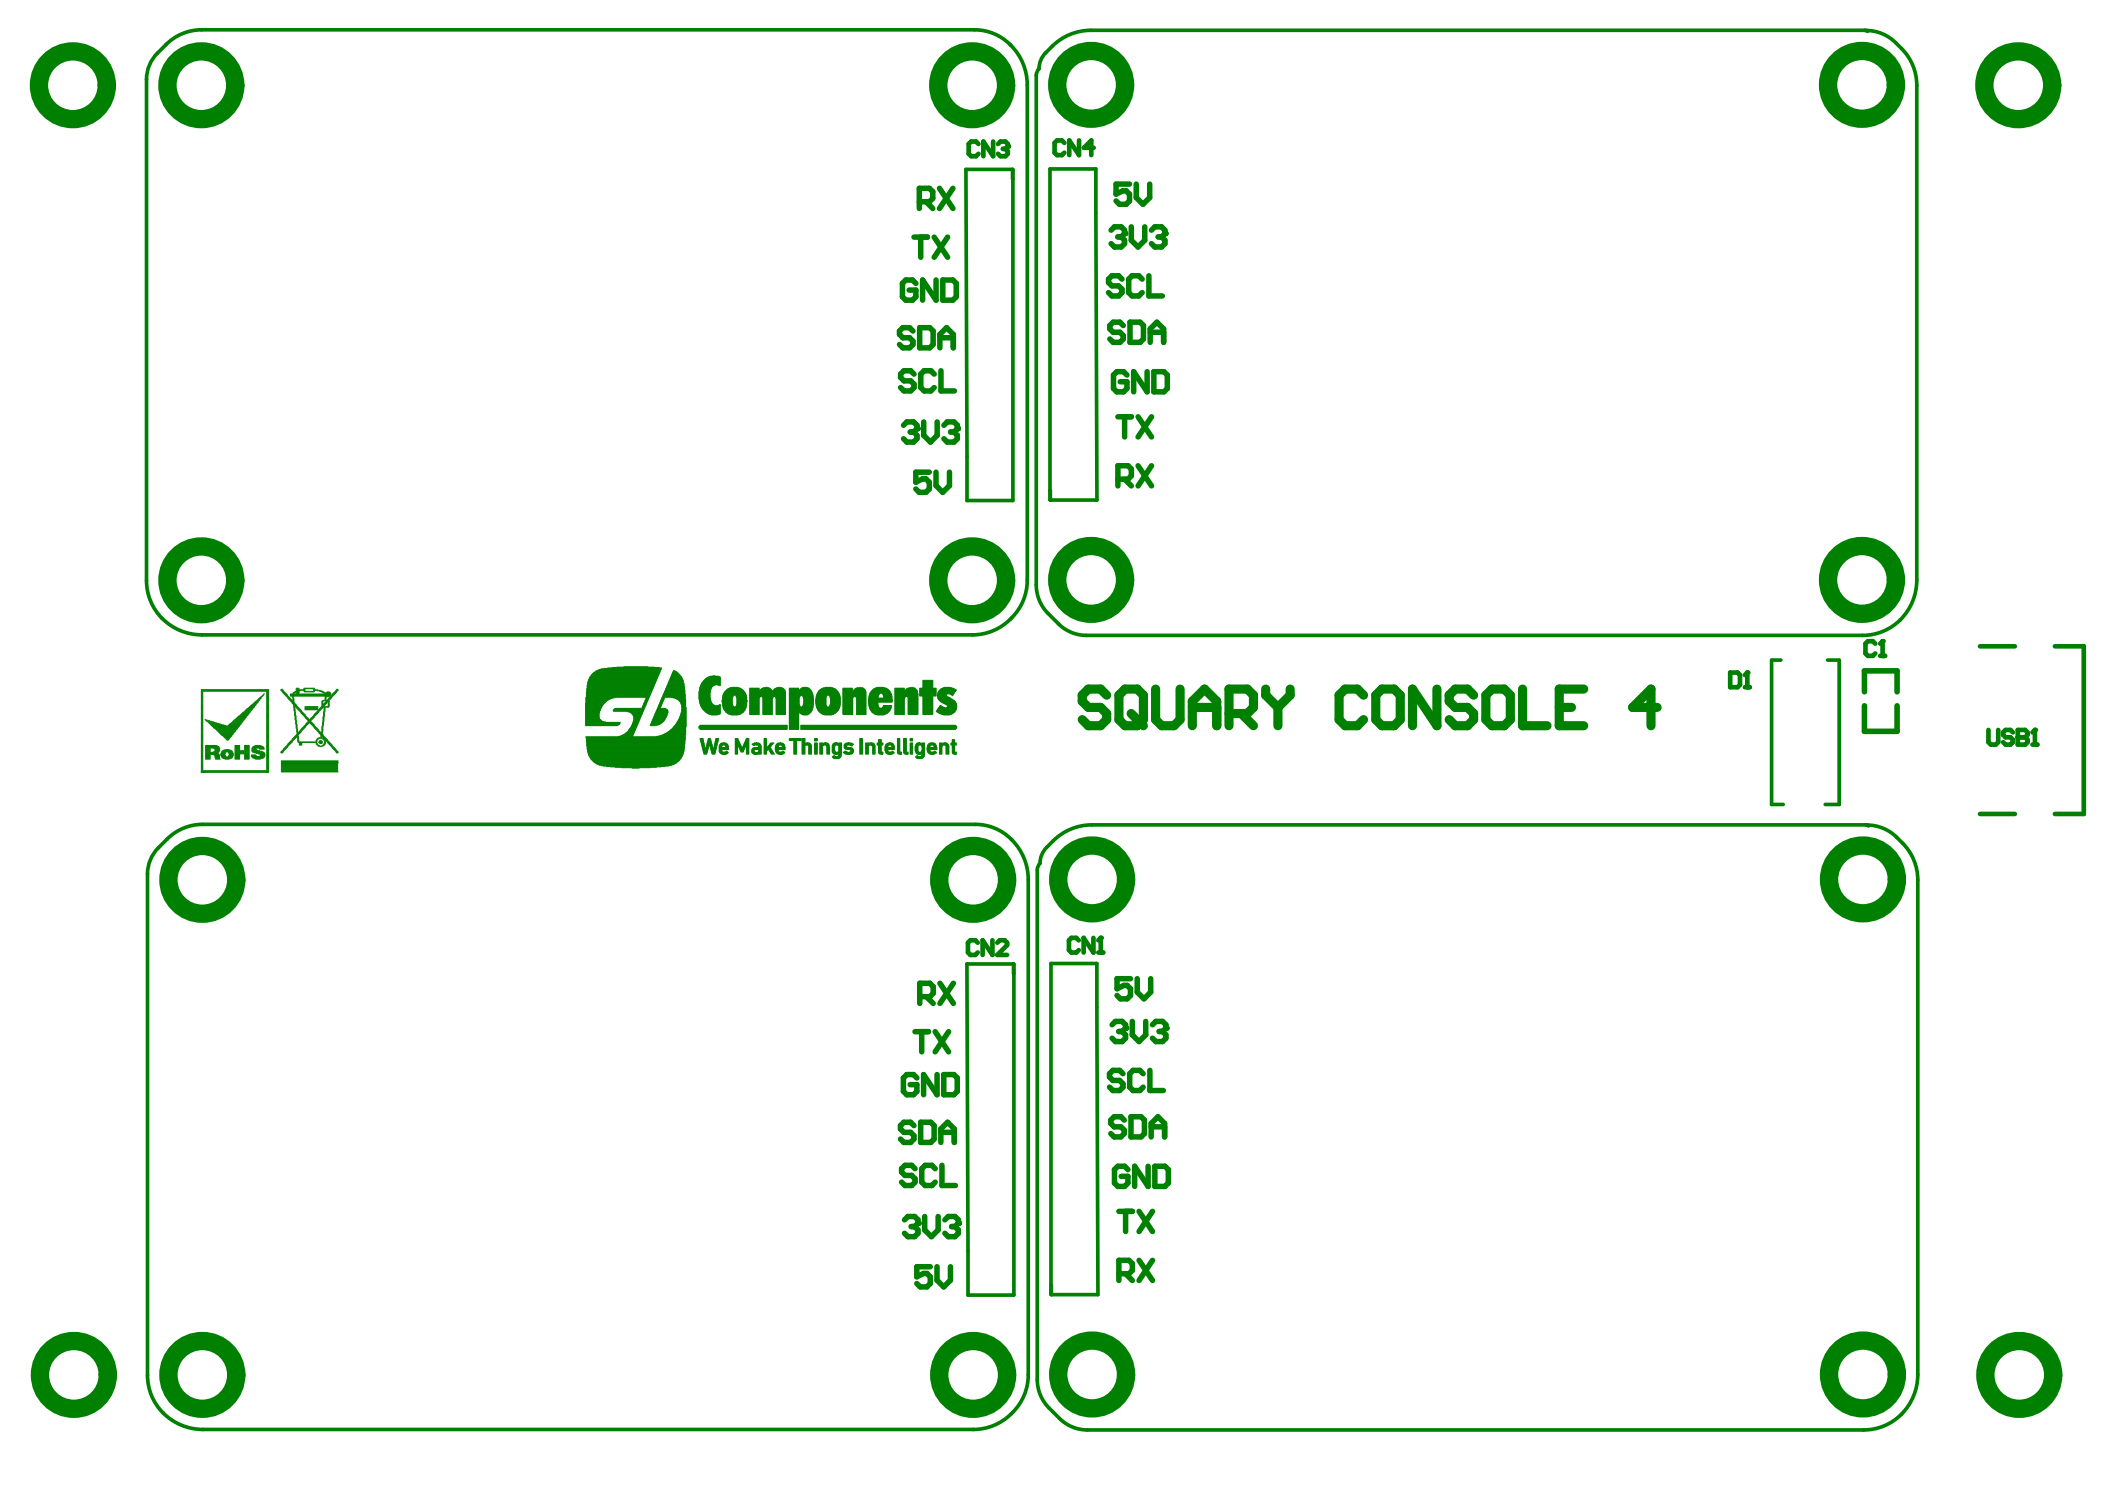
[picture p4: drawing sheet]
<svg xmlns="http://www.w3.org/2000/svg" width="297mm" height="210mm" viewBox="0 0 297 210" stroke-linecap="round" stroke-linejoin="round" font-family="sans-serif">
<g fill="none" stroke="#008000" stroke-width=".52">
<path d="M20.7 11.2v70.7M23.4 6.3l-1.2 1.2M28.4 4.2h109.1M142.5 6.3l.1 .1M145 12v69.8M146.2 10.6v71.9M148.5 6.5l-.9 1M153.9 4.3h109.2M263.3 4.3h.1M267.5 6l.8 .9M270.5 12v69.8M136.3 23.9h6.6v46.7h-6.4z"/>
<path d="M142.9 23.9v1.4M148.2 23.8h6.4l.2 46.7h-6.6zM148.2 69.2v1.3M28.5 89.6h108.7M142.8 87.2l-.2 .1M147.9 86.5l1.5 1.5M153.3 89.6h109.5M250 93.1v20.4h1.6M250 93.1h1.3M257.9 93.1h1.6M259.5 93.1v20.4h-1.9M23.6 118.4l-1.3 1.2"/>
<path d="M28.6 116.3h109.1M142.7 118.4l.1 .1M148.6 118.6l-.9 .9M154.1 116.4h109.2M263.4 116.4h.1M267.6 118.1l.9 .8M20.8 123.3v70.7M136.4 136h6.7v46.7h-6.5zM143 136l.1 1.3M145.1 124.1v69.8M146.4 122.7v71.9M148.3 135.9h6.5l.1 46.7h-6.6z"/>
<path d="M270.6 124.1v69.8M142.9 199.2l-.2 .2M148 198.6l1.5 1.5M148.3 181.3l.1 1.3M28.6 201.6h108.8M153.4 201.7h109.6"/>
</g>
<path d="M263.1 97.6v-3h4.6v3M263.1 99.6v3.6h4.6v-3.6" fill="none" stroke="#008000" stroke-width=".79"/>
<path d="M279.4 91.2h4.9M290 91.2h4v23.6h-4M279.4 114.8h4.9" fill="none" stroke="#008000" stroke-width=".66"/>
<g fill="none" stroke="#008000" stroke-width=".14">
<path d="M28.4 97.6h.2M28.4 97.7h.2M28.4 97.5h9.5M28.4 97.3h9.5M28.4 97.4h9.5M28.4 97.8h.2M28.4 97.9h.2M28.4 98h.2M28.4 98.1h.2M28.4 98.2h.2M28.4 98.3h.2M28.4 98.4h.2"/>
<path d="M28.4 98.5h.2M28.4 98.6h.2M28.4 98.7h.2M28.4 98.8h.2M28.4 98.9h.2M28.4 99h.2M28.4 99.1h.2M28.4 99.2h.2M28.4 99.3h.2M28.4 99.4h.2M28.4 99.5h.2M28.4 99.6h.2"/>
<path d="M28.4 99.7h.2M28.4 99.8h.2M28.4 99.9h.2M28.4 100h.2M34.9 100h.8M35 99.9h.8M35.1 99.8h.7M35.2 99.7h.7M35.3 99.6h.7M35.4 99.5h.7M35.5 99.4h.6M35.6 99.4h.5"/>
<path d="M35.7 99.3h.5M35.8 99.2h.5M35.8 99.1h.6M35.9 99.1h.5M36 99h.4M36.1 98.9h.4M36.2 98.8h.4M36.3 98.8h.4M36.4 98.7h.3M36.4 98.6h.3M36.5 98.5h.3M36.6 98.5h.3"/>
<path d="M36.7 98.4h.2M36.7 98.3h.3M36.9 98.2h.1M37 98.2h.1M37 98.1h.2M37.1 98h.1M37.2 98h.1M37.3 97.9h.1M37.6 97.6h.3M37.6 97.7h.3M37.6 97.8h.3M37.6 97.9h.3"/>
<path d="M37.6 98h.3M37.6 98.1h.3M37.6 98.2h.3M37.6 98.3h.3M37.6 98.4h.3M37.6 98.5h.3M37.6 98.6h.3M37.6 98.7h.3M37.6 98.8h.3M37.6 98.9h.3M37.6 99h.3M37.6 99.1h.3"/>
<path d="M37.6 99.2h.3M37.6 99.3h.3M37.6 99.4h.3M37.6 99.5h.3M37.6 99.6h.3M37.6 99.7h.3M37.6 99.8h.3M37.6 99.9h.3M37.6 100h.3M39.6 97.3h.3M39.6 97.4h.4M39.7 97.5h.3"/>
<path d="M39.7 97.2h.1M39.8 97.5h.3M39.8 97.6h.3M39.9 97.7h.3M39.9 97.8h.4M40 97.8h.4M40.1 97.9h.3M40.1 98h.4M40.2 98h.4M40.3 98.1h.3M40.4 98.2h.3M40.4 98.3h.3"/>
<path d="M40.5 98.3h.3M40.6 98.4h.3M40.6 98.5h.4M40.7 98.6h.3M40.7 98.6h.4M40.8 98.7h.4M40.9 98.8h.4M41 98h5.7M41 98.1h5.6M41 98.9h.3M41 97.9h5.7M41 98.2h5.5"/>
<path d="M41 98.9h.5M41.1 99h.4M41.2 99.1h.4M41.2 99.2h.4M41.3 98.3h.1M41.3 98.4h.1M41.3 99.2h.3M41.3 98.6h.2M41.3 98.7h.2M41.3 98.8h.2M41.3 98.9h.2M41.3 97.8h.3"/>
<path d="M41.3 97.8h.2M41.3 98.5h.1M41.3 99.3h.4M41.4 99.4h.4M41.4 99.5h.5M41.4 97.7h.3M41.4 99.6h.2M41.4 99.8h.2M41.5 99.7h.1M41.5 99.8h.1M41.5 99.9h.1M41.5 100h.1"/>
<path d="M41.6 97.6h.5M41.6 97.5h.6M41.6 99.6h.3M41.7 99.7h.3M41.8 97.3h.4M41.8 97.5h.6M41.8 97.1h.3M41.8 97.2h.4M41.8 97.8h.3M41.8 99.8h.3M41.9 97.4h1.1M41.9 97.2h.3"/>
<path d="M41.9 97.7h.3M41.9 97.8h.3M41.9 99.8h.2M41.9 99.9h.3M41.9 100h.4M42.3 97.3h.7M42.8 97.2h.2M42.9 97.5h.1M42.9 97.1h1.5M42.9 97.2h1.5M42.9 97.5h1.5M43 97.6h.1"/>
<path d="M43 99.7h1.8M43 99.8h1.9M43 99.8h1.8M43 99.9h1.8M43 100h1.8M43.1 97.6h1.1M44.2 97.3h.6M44.2 97.4h1M44.2 97.5h.2M44.2 97.2h.2M44.2 97.6h.1M44.8 97.5h.6"/>
<path d="M45.1 100h.3M45.1 97.5h.5M45.1 99.9h.4M45.2 99.8h.4M45.3 99.8h1.1M45.3 97.6h.4M45.3 99.7h1.2M45.4 98.9h1.1M45.4 99.4h.5M45.4 99.5h.5M45.4 99.5h.4M45.4 98.9h.2"/>
<path d="M45.4 99h.2M45.4 99.1h.2M45.4 99.2h.2M45.4 99.3h.2M45.4 99.6h.3M45.5 97.7h.3M45.6 98.8h.9M45.6 97.8h.3M45.7 99.2h.4M45.7 99.3h.3M45.7 99.8h.2M45.7 99.9h.2"/>
<path d="M45.7 100h.2M45.8 97.8h.9M45.8 99.2h.4M45.9 98.6h.1M45.9 98.7h.1M45.9 98.3h.2M45.9 98.3h.1M45.9 98.4h.1M45.9 98.5h.1M45.9 99.1h.3M45.9 99h.6M46 97.7h.6"/>
<path d="M46 97.8h.6M46 98.9h.5M46.2 97.6h.3M46.2 98.3h.3M46.2 98.6h.4M46.2 98.7h.3M46.2 99.6h.3M46.3 99.4h.2M46.3 99.5h.2M46.3 98.6h.4M46.3 99.1h.2M46.3 99.2h.1"/>
<path d="M46.3 99.2h.2M46.3 99.3h.1M46.4 98.5h.4M46.5 98.4h.3M46.5 98.3h.3M46.6 98.3h.3M46.7 98.2h.3M46.8 98.1h.3M46.8 98h.4M46.8 98h.3M46.9 97.9h.4M47 97.8h.4"/>
<path d="M47.1 97.8h.3M47.1 97.7h.4M47.2 97.6h.3M47.3 97.5h.3M47.4 97.5h.3M47.4 97.3h.3M47.4 97.4h.3M47.5 97.2h.2M82.6 99.3h2.6M82.6 99.5h2.5M82.6 99.6h2.4M82.6 99.8h2.3"/>
<path d="M82.6 99.9h2.2M82.6 99.2h2.7M82.6 99.6h2.3M82.6 99.7h2.3M82.6 100h2.2M82.6 99.4h2.5M82.7 98.5h3.9M82.7 98.5h3.6M82.7 98.6h3.4M82.7 98.7h3.2M82.7 98.8h3.1M82.7 98.9h2.9"/>
<path d="M82.7 99h2.8M82.7 99.1h2.8M82.7 98.4h8.9M82.7 98.4h4.2M82.7 99.1h2.7M82.7 99.2h2.7M82.7 98.6h3.5M82.7 97.7h9.2M82.7 97.8h9.2M82.7 98.1h9M82.7 98.2h9M82.7 98.2h8.9"/>
<path d="M82.7 97.8h9.1M82.7 97.9h9.1M82.7 98.3h8.9M82.7 98h9.1M82.7 98.1h9.1M82.8 97.3h9.2M82.8 97.4h9.2M82.8 97.5h9.2M82.8 97.6h9.1M82.8 97.3h9.3M82.8 97.2h9.3M82.8 97.1h9.4"/>
<path d="M82.9 97.1h9.3M82.9 96.7h9.4M82.9 96.8h9.4M82.9 96.6h9.4M82.9 96.9h9.3M82.9 97h9.3M82.9 96.3h9.6M82.9 96.4h9.6M82.9 96.6h9.5M82.9 96.5h9.5M83 96.2h9.5M83 96.1h9.6"/>
<path d="M83 96.3h9.5M83 96h9.6M83 95.9h9.6M83.1 95.9h9.6M83.1 95.8h9.6M83.1 95.7h9.6M83.2 95.6h9.6M83.3 95.5h9.5M83.3 95.4h9.6M83.4 95.3h9.5M83.4 95.2h9.6M83.5 95.2h9.5"/>
<path d="M83.6 95.1h9.4M83.6 95h9.4M83.7 95h9.3M83.7 94.9h9.4M83.8 94.9h9.3M83.9 94.8h9.3M84 94.8h9.2M84.1 94.7h9.1M84.1 94.6h9.1M84.2 94.6h9M84.4 94.5h8.9M84.5 94.5h8.8"/>
<path d="M84.7 94.4h8.6M84.9 94.3h8.4M85.3 94.3h8M85.8 94.2h7.6M86.3 94.2h6.7M86.7 100h4.2M86.9 99.9h4M87 94.1h5.3M88 94.1h3.4M90.6 99.8h.4M90.6 99.9h.4M90.7 99.6h.4"/>
<path d="M90.7 99.7h.4M90.7 99.8h.3M90.7 99.5h.4M90.8 99.5h.4M90.8 99.4h.4M90.8 99.3h.4M90.8 99.2h.4M90.9 99.1h.4M90.9 99.2h.4M90.9 99h.5M91 98.9h.4M91 98.8h.4"/>
<path d="M91.1 98.7h.4M91.1 98.8h.4M91.1 98.6h.4M91.2 98.5h.4M91.2 98.5h.3M91.2 98.4h.4M92.7 99.9h1.2M92.7 100h1.3M92.8 99.8h.4M92.8 99.9h.4M92.9 99.7h.4M92.9 99.8h.3"/>
<path d="M92.9 99.5h.4M92.9 99.6h.4M93 99.5h.3M93 99.4h.4M93 99.3h.4M93.1 99.1h.4M93.1 99.2h.4M93.1 99.2h.3M93.2 99h.4M93.2 99.1h.3M93.2 98.9h.4M93.2 98.8h.4"/>
<path d="M93.3 98.7h.4M93.3 98.8h.4M93.3 98.6h.4M93.4 98.5h.4M93.4 98.5h.3M93.4 98.4h.4M93.4 98.3h3.3M93.4 98.4h3.3M93.5 98.2h3.2M93.6 98.1h3.1M93.6 98h3.1M93.6 97.9h3"/>
<path d="M93.6 97.9h3.1M93.7 97.8h2.9M93.7 97.7h2.9M93.7 97.6h2.9M93.8 97.5h2.8M93.9 97.4h2.7M93.9 97.3h2.7M93.9 97.2h2.7M94 97.1h2.6M94 97h2.6M94.1 96.8h2.4M94.1 96.9h2.5"/>
<path d="M94.1 96.8h2.5M94.1 96.7h2.4M94.2 96.6h2.3M94.3 96.4h2.2M94.3 96.5h2.2M94.3 96.3h2.2M94.4 96.2h2.1M94.4 96.1h2M94.4 96h2M94.5 95.9h1.9M94.6 95.8h1.7M94.6 95.7h1.7"/>
<path d="M94.6 95.7h1.6M94.6 95.6h1.6M94.7 95.5h1.5M94.7 95.4h1.4M94.7 95.3h1.4M94.7 95.3h1.3M94.8 98.4h1.9M94.8 95.2h1.1M94.8 95.1h1M94.8 95h1M94.9 95h.8M94.9 94.9h.8"/>
<path d="M94.9 94.9h.7M95 94.8h.5M95 94.7h.4M95 94.6h.3M95.1 98.5h1.6M95.1 94.6h.1M95.3 98.5h1.4M95.4 98.6h1.3M95.5 98.6h1.2M95.7 98.7h1.1M95.7 98.8h1.1M95.8 98.8h1"/>
<path d="M95.8 98.9h1M95.9 98.9h.9M95.9 99h.9M96 99.1h.8M96.1 99.2h.7M96.1 99.3h.7M96.1 99.4h.7M96.2 99.5h.6M96.2 99.6h.6M96.2 99.8h.6M96.2 99.7h.6M96.2 100h.6"/>
<path d="M96.2 99.9h.6M98.6 97.7h1.7M98.6 97.7h1.6M98.6 97.8h1.6M98.6 98.1h1.6M98.6 98.2h1.6M98.6 98.5h1.6M98.6 98.5h1.7M98.6 98.6h1.7M98.6 97.5h1.7M98.6 97.6h1.7M98.6 97.9h1.6"/>
<path d="M98.6 98.3h1.6M98.6 98.4h1.6M98.6 98h1.6M98.7 97.3h1.6M98.7 97.4h1.6M98.7 98.7h1.6M98.7 98.8h1.6M98.7 98.9h1.6M98.7 99h1.7M98.7 97.5h1.6M98.7 97.2h1.6M98.7 99.1h1.7"/>
<path d="M98.7 97.1h1.7M98.7 99.2h1.7M98.7 99.2h1.8M98.7 97h1.7M98.8 99.3h1.7M98.8 99.4h1.9M98.8 99.3h1.8M98.8 96.9h1.7M98.8 96.8h1.7M98.9 99.5h1.9M98.9 99.5h2.1M98.9 99.6h2.8"/>
<path d="M98.9 96.7h1.8M98.9 96.8h1.7M98.9 96.7h1.9M98.9 99.7h2.8M98.9 96.6h2.8M99 99.8h2.7M99 96.4h2.7M99 96.5h2.7M99 99.9h2.7M99 96.3h2.7M99.1 99.9h2.6M99.1 100h2.6"/>
<path d="M99.1 96.3h2.6M99.2 96.2h2.5M99.2 96.1h2.5M99.3 96h2.4M99.4 95.9h2.3M99.5 95.8h2.2M99.6 95.7h2.1M99.7 95.6h2M99.8 95.6h1.9M99.9 95.5h1.8M100.1 95.4h1.4M100.3 95.4h1.1"/>
<path d="M100.6 95.3h.3M101.2 99.5h.5M101.4 96.7h.3M101.4 99.5h.3M101.5 99.4h.2M101.5 96.7h.2M101.9 98.8h1.4M101.9 98.9h1.4M101.9 99h1.4M101.9 99.1h1.4M101.9 98.5h1.4M101.9 98.6h1.4"/>
<path d="M101.9 98.7h1.4M101.9 99.3h1.4M101.9 99.5h1.5M101.9 98.3h1.5M101.9 98.4h1.5M101.9 99.2h1.4M101.9 99.4h1.5M101.9 99.3h1.5M102 98.1h1.5M102 98.2h1.5M102 99.6h1.5M102 99.7h1.6"/>
<path d="M102 99.8h3.3M102 98.1h3.3M102.1 99.8h3.2M102.1 99.9h3.2M102.1 98h3.2M102.1 97.9h3.2M102.1 97.8h3.1M102.1 97.9h3.1M102.1 100h3.1M102.2 97.7h2.9M102.2 97.6h2.9M102.3 97.5h2.7"/>
<path d="M102.4 97.5h2.6M102.4 97.4h2.5M102.5 97.4h2.4M102.5 97.3h2.3M102.6 97.3h2.1M102.6 97.2h2.1M102.8 97.1h1.8M102.9 97.1h1.5M103 97h1.3M103.2 97h.9M103.7 99.7h1.6M103.8 98.1h1.5"/>
<path d="M103.9 98.2h1.4M103.9 99.6h1.4M103.9 99.5h1.5M103.9 98.3h1.5M103.9 98.4h1.5M103.9 99.4h1.5M104 98.5h1.4M104 98.6h1.4M104 98.7h1.4M104 98.8h1.4M104 98.9h1.4M104 99h1.4"/>
<path d="M104 99.1h1.4M104 99.3h1.4M104 99.2h1.4M105.8 97.3h1.3M105.8 97.4h1.3M105.8 97.7h5.1M105.8 97.8h5.1M105.8 98.1h5.1M105.8 98.2h5.1M105.8 98.5h1.4M105.8 98.5h1.3M105.8 98.6h1.3"/>
<path d="M105.8 98.7h1.3M105.8 98.8h1.3M105.8 98.9h1.3M105.8 99h1.3M105.8 99.1h1.3M105.8 99.3h1.3M105.8 99.5h1.3M105.8 99.6h1.3M105.8 99.8h1.3M105.8 99.9h1.3M105.8 97.1h1.3M105.8 97.5h5"/>
<path d="M105.8 97.6h5.1M105.8 97.9h5.1M105.8 98.3h1.5M105.8 98.4h1.4M105.8 99.2h1.3M105.8 99.7h1.3M105.8 100h1.3M105.8 99.4h1.3M105.8 98h5.1M105.8 97.5h3.1M105.8 97.2h1.3M107.2 97.4h1.7"/>
<path d="M107.3 97.3h1.6M107.4 97.3h1.4M107.4 97.2h1.4M107.5 97.1h1.2M107.5 98.3h1.7M107.6 97.1h1M107.6 98.4h1.5M107.6 98.4h1.4M107.6 98.5h1.4M107.6 98.6h1.4M107.6 98.7h1.4M107.6 98.8h1.4"/>
<path d="M107.6 98.9h1.4M107.6 99h1.4M107.6 99.1h1.4M107.6 99.3h1.4M107.6 99.5h1.4M107.6 99.6h1.4M107.6 99.8h1.4M107.6 99.9h1.4M107.6 99.2h1.4M107.6 99.7h1.4M107.6 100h1.4M107.6 99.4h1.4"/>
<path d="M107.7 97h.8M108 97h.3M109 97.4h1.8M109 97.5h1.8M109.1 97.4h1.6M109.2 97.3h1.5M109.3 97.2h1.3M109.3 97.1h1.3M109.4 98.3h1.5M109.5 98.5h1.4M109.5 97.1h1M109.5 98.4h1.4"/>
<path d="M109.5 98.6h1.4M109.5 98.7h1.4M109.5 98.8h1.4M109.5 98.9h1.4M109.5 99h1.4M109.5 99.1h1.4M109.5 99.3h1.4M109.5 99.5h1.4M109.5 99.6h1.4M109.5 99.8h1.4M109.5 99.9h1.4M109.5 99.2h1.4"/>
<path d="M109.5 99.7h1.4M109.5 100h1.4M109.5 99.4h1.4M109.6 97h.8M109.8 97h.4M111.4 97.3h1.3M111.4 97.4h1.3M111.4 97.4h3.1M111.4 97.7h3.2M111.4 97.8h3.2M111.4 98.1h1.6M111.4 98.2h1.5"/>
<path d="M111.4 98.5h1.4M111.4 98.6h1.4M111.4 98.7h1.4M111.4 98.8h1.4M111.4 98.9h1.4M111.4 99h1.4M111.4 99.1h1.4M111.4 99.3h1.4M111.4 99.5h1.4M111.4 99.6h1.5M111.4 99.8h3.3M111.4 99.9h3.3"/>
<path d="M111.4 97.1h1.3M111.4 97.5h3.1M111.4 97.6h3.2M111.4 97.8h3.3M111.4 97.9h3.3M111.4 98.3h1.4M111.4 98.4h1.4M111.4 99.2h1.4M111.4 99.7h1.6M111.4 99.8h3.4M111.4 100h3.3M111.4 99.4h1.4"/>
<path d="M111.4 98h3.3M111.4 98.1h3.4M111.4 97.2h1.3M112.8 97.4h1.7M112.8 97.3h1.6M112.9 97.3h1.4M112.9 97.2h1.4M113 97.1h1.2M113.1 97.1h1.1M113.1 98.1h1.7M113.2 99.7h1.6M113.2 97h.9"/>
<path d="M113.2 98.2h1.6M113.2 99.6h1.6M113.3 98.2h1.5M113.3 99.5h1.5M113.3 99.6h1.5M113.3 98.3h1.5M113.3 97h.6M113.4 98.5h1.4M113.4 99.3h1.4M113.4 99.5h1.4M113.4 98.4h1.4M113.4 99.4h1.4"/>
<path d="M113.4 98.6h1.4M113.4 98.7h1.4M113.4 98.8h1.4M113.4 98.9h1.4M113.4 99h1.4M113.4 99.1h1.4M113.4 99.2h1.4M115.1 98.6h1.5M115.1 98.7h1.5M115.1 98.8h1.5M115.1 98.9h1.5M115.1 99h1.5"/>
<path d="M115.1 99.1h1.5M115.1 99.3h1.5M115.1 99.2h1.5M115.2 98.2h1.4M115.2 98.5h1.4M115.2 99.5h1.4M115.2 99.6h1.5M115.2 98.3h1.4M115.2 98.4h1.4M115.2 99.4h1.4M115.2 99.3h1.4M115.2 98.1h1.5"/>
<path d="M115.2 98.2h1.5M115.2 99.8h3.3M115.2 99.7h1.5M115.2 98h3.3M115.2 98.1h3.3M115.3 99.9h3.2M115.3 99.9h3.1M115.3 97.9h3.1M115.3 97.9h3.2M115.3 97.8h3.1M115.3 100h3.1M115.4 97.7h2.9"/>
<path d="M115.4 97.7h3M115.4 97.6h2.8M115.5 97.5h2.7M115.6 97.4h2.5M115.7 97.3h2.3M115.8 97.3h2.2M115.9 97.2h2M115.9 97.1h1.9M116.1 97.1h1.6M116.2 97h1.3M116.4 97h.9M117 99.7h1.5"/>
<path d="M117 98.1h1.5M117 99.6h1.5M117.1 98.2h1.4M117.1 99.5h1.4M117.1 99.6h1.4M117.1 98.5h1.5M117.1 99.3h1.5M117.1 98.3h1.4M117.1 98.4h1.4M117.1 98.4h1.5M117.1 99.4h1.5M117.2 98.5h1.4"/>
<path d="M117.2 98.6h1.4M117.2 98.7h1.4M117.2 98.8h1.4M117.2 98.9h1.4M117.2 99h1.4M117.2 99.1h1.4M117.2 99.2h1.4M118.9 97.3h1.4M118.9 97.4h1.4M118.9 97.7h3.3M118.9 97.8h3.3M118.9 98.1h3.3"/>
<path d="M118.9 98.2h3.3M118.9 98.5h1.4M118.9 98.6h1.4M118.9 98.7h1.4M118.9 98.8h1.4M118.9 98.9h1.4M118.9 99h1.4M118.9 99.1h1.4M118.9 99.3h1.4M118.9 99.5h1.4M118.9 99.6h1.4M118.9 99.8h1.4"/>
<path d="M118.9 99.9h1.4M118.9 97.1h1.4M118.9 97.5h3.2M118.9 97.6h3.3M118.9 97.9h3.3M118.9 98.3h1.6M118.9 98.4h1.5M118.9 99.2h1.4M118.9 99.7h1.4M118.9 100h1.4M118.9 99.4h1.4M118.9 98h3.3"/>
<path d="M118.9 97.5h1.4M118.9 97.2h1.4M120.3 97.5h1.8M120.4 97.4h1.7M120.5 97.4h1.6M120.5 97.3h1.6M120.6 97.3h1.4M120.6 97.2h1.4M120.7 97.1h1.2M120.7 98.3h1.5M120.8 97.1h1.1M120.8 98.4h1.4"/>
<path d="M120.9 98.5h1.3M120.9 98.6h1.3M120.9 98.7h1.3M120.9 98.8h1.3M120.9 98.9h1.3M120.9 99h1.3M120.9 99.1h1.3M120.9 99.3h1.3M120.9 99.5h1.3M120.9 99.6h1.3M120.9 99.8h1.3M120.9 99.9h1.3"/>
<path d="M120.9 99.2h1.3M120.9 99.7h1.3M120.9 100h1.3M120.9 99.4h1.3M120.9 97h.8M121.3 97h.1M122.6 98.5h3.3M122.6 98.6h3.3M122.6 98.7h3.3M122.6 98.8h3.3M122.6 98.9h3.3M122.6 99h3.3"/>
<path d="M122.6 99.1h3.3M122.6 99.3h1.3M122.6 99.1h1.3M122.6 99.2h1.3M122.6 98.2h1.3M122.6 99.5h1.3M122.6 99.6h1.3M122.6 98.3h1.3M122.6 98.4h1.3M122.6 99.4h1.3M122.7 98.1h1.2M122.7 99.8h1.4"/>
<path d="M122.7 99.9h1.5M122.7 99.7h1.3M122.7 99.8h1.3M122.7 98h1.3M122.7 98.1h1.3M122.7 99.9h3.1M122.7 97.8h1.5M122.7 97.9h1.4M122.7 100h3M122.8 97.7h2.9M122.8 97.8h2.9M122.9 97.5h2.7"/>
<path d="M122.9 97.6h2.7M123 97.5h2.6M123 97.4h2.5M123.1 97.4h2.4M123.1 97.3h2.3M123.2 97.3h2.1M123.2 97.2h2M123.4 97.1h1.8M123.5 97.1h1.6M123.6 97h1.3M123.8 97h.8M124.4 99.9h1.4"/>
<path d="M124.4 97.8h1.4M124.5 99.8h1.3M124.5 97.9h1.3M124.6 99.7h1.2M124.6 99.8h1.2M124.6 98h1.2M124.6 97.9h1.2M124.6 98.1h1.2M124.6 98.2h1.3M124.6 99.5h1.2M124.6 99.6h1.2M124.7 98.3h1.2"/>
<path d="M124.7 98.4h1.2M126.3 97.3h1.3M126.3 97.4h1.3M126.3 97.7h3.2M126.3 97.8h3.2M126.3 98.1h3.2M126.3 98.2h3.2M126.3 98.5h1.4M126.3 98.6h1.3M126.3 98.7h1.3M126.3 98.8h1.3M126.3 98.9h1.3"/>
<path d="M126.3 99h1.3M126.3 99.1h1.3M126.3 99.3h1.3M126.3 99.5h1.3M126.3 99.6h1.3M126.3 99.8h1.3M126.3 99.9h1.3M126.3 97.1h1.3M126.3 97.5h3.2M126.3 97.6h3.2M126.3 97.9h3.2M126.3 98.3h1.5"/>
<path d="M126.3 98.4h1.4M126.3 99.2h1.3M126.3 99.7h1.3M126.3 100h1.3M126.3 99.4h1.3M126.3 98h3.2M126.3 97.5h3.1M126.3 97.2h1.3M127.7 97.4h1.7M127.8 97.3h1.6M127.8 97.3h1.5M127.9 97.2h1.3"/>
<path d="M128 97.1h1.2M128 98.3h1.5M128.1 97.1h1M128.1 98.4h1.4M128.1 98.5h1.4M128.1 98.6h1.4M128.1 98.7h1.4M128.1 98.8h1.4M128.1 98.9h1.4M128.1 99h1.4M128.1 99.1h1.4M128.1 99.3h1.4"/>
<path d="M128.1 99.5h1.4M128.1 99.6h1.4M128.1 99.8h1.4M128.1 99.9h1.4M128.1 99.2h1.4M128.1 99.7h1.4M128.1 100h1.4M128.1 99.4h1.4M128.3 97h.7M128.6 97h.1M129.8 97.3h2.3M129.8 97.4h2.3"/>
<path d="M129.8 97.7h2.3M129.8 97.8h2.3M129.8 98.1h2.3M129.8 98.2h2.3M129.8 97.1h2.3M129.8 97.5h2.3M129.8 97.6h2.3M129.8 97.9h2.3M129.8 98h2.3M129.8 97.2h2.3M130.2 98.2h1.4M130.2 97h1.4"/>
<path d="M130.2 98.5h1.4M130.2 98.6h1.4M130.2 98.7h1.4M130.2 98.8h1.4M130.2 98.9h1.4M130.2 99h1.4M130.2 99.1h1.4M130.2 99.3h1.4M130.2 99.5h1.4M130.2 99.6h1.4M130.2 99.8h1.4M130.2 99.9h1.4"/>
<path d="M130.2 98.3h1.4M130.2 98.4h1.4M130.2 99.2h1.4M130.2 99.7h1.4M130.2 100h1.4M130.2 99.4h1.4M130.2 96.2h1.4M130.2 96.1h1.4M130.2 96h1.4M130.2 96.7h1.4M130.2 96.8h1.4M130.2 96.3h1.4"/>
<path d="M130.2 96.4h1.4M130.2 96.6h1.4M130.2 96.5h1.4M130.2 96.9h1.4M132.3 98.1h1.3M132.3 98.2h1.3M132.3 98.2h1.4M132.3 98.3h1.5M132.3 98h1.3M132.3 97.9h1.3M132.3 97.7h2.4M132.3 97.8h2.4"/>
<path d="M132.3 98.5h1.8M132.3 98.5h1.9M132.3 97.8h2.3M132.3 97.9h1.5M132.3 98.4h1.6M132.3 98.4h1.7M132.3 100h2.6M132.4 97.7h2.3M132.4 98.6h2M132.4 99.9h2.6M132.4 97.6h2.4M132.4 98.6h1.9"/>
<path d="M132.4 98.7h2.1M132.4 99.8h.9M132.4 97.5h2.4M132.5 97.4h2.4M132.5 98.8h2M132.5 99.8h.6M132.5 97.5h2.3M132.6 97.4h2.3M132.6 99.6h.3M132.6 99.7h.4M132.6 98.8h2.1M132.6 97.3h2.3"/>
<path d="M132.6 98.9h2.1M132.7 98.9h2.1M132.7 99.5h.1M132.7 97.3h2.1M132.7 99h2.1M132.7 97.2h2M132.9 99.1h1.9M132.9 97.1h1.7M132.9 99.1h2M133 97.1h1.5M133 99.2h1.9M133.1 97h1.2"/>
<path d="M133.1 99.2h1.8M133.3 99.3h1.6M133.3 97h.8M133.4 99.3h1.6M133.5 99.4h1.5M133.6 99.8h1.4M133.6 99.5h1.4M133.7 99.5h1.3M133.7 99.6h1.3M133.7 99.7h1.3M133.7 99.8h1.3M133.9 97.9h.7"/>
<path d="M134.1 97.9h.4M134.2 98h.3M134.3 98.1h.2M134.4 98.1h.1M28.4 108.9h9.5M28.4 108.8h9.5M28.4 108.6h.2M28.4 100.1h.2M28.4 100.2h.2M28.4 100.3h.2M28.4 100.4h.2M28.4 100.5h.2"/>
<path d="M28.4 100.6h.2M28.4 100.7h.2M28.4 100.8h.2M28.4 100.9h.2M28.4 101h.2M28.4 101.1h.2M28.4 101.2h.2M28.4 101.3h.2M28.4 101.4h.2M28.4 101.5h.2M28.4 101.6h.2M28.4 101.7h.2"/>
<path d="M28.4 101.8h.2M28.4 101.9h.2M28.4 102h.2M28.4 102.1h.2M28.4 102.2h.2M28.4 102.3h.2M28.4 102.4h.2M28.4 102.5h.2M28.4 102.6h.2M28.4 102.7h.2M28.4 102.8h.2M28.4 102.9h.2"/>
<path d="M28.4 103h.2M28.4 103.1h.2M28.4 103.2h.2M28.4 103.3h.2M28.4 103.4h.2M28.4 103.5h.2M28.4 103.6h.2M28.4 103.7h.2M28.4 103.8h.2M28.4 103.9h.2M28.4 104h.2M28.4 104.1h.2"/>
<path d="M28.4 104.2h.2M28.4 104.3h.2M28.4 104.4h.2M28.4 104.5h.2M28.4 104.6h.2M28.4 104.7h.2M28.4 104.8h.2M28.4 104.9h.2M28.4 105h.2M28.4 105.1h.2M28.4 105.2h.2M28.4 105.3h.2"/>
<path d="M28.4 105.4h.2M28.4 105.5h.2M28.4 105.6h.2M28.4 105.7h.2M28.4 105.8h.2M28.4 105.9h.2M28.4 106h.2M28.4 106.1h.2M28.4 106.2h.2M28.4 106.3h.2M28.4 106.4h.2M28.4 106.5h.2"/>
<path d="M28.4 106.6h.2M28.4 106.7h.2M28.4 106.8h.2M28.4 106.9h.2M28.4 107h.2M28.4 107.1h.2M28.4 107.2h.2M28.4 107.3h.2M28.4 107.4h.2M28.4 107.5h.2M28.4 107.6h.2M28.4 107.7h.2"/>
<path d="M28.4 107.8h.2M28.4 107.9h.2M28.4 108h.2M28.4 108.1h.2M28.4 108.2h.2M28.4 108.3h.2M28.4 108.4h.2M28.4 108.5h.2M28.4 108.7h9.5M28.9 101.5h.2M29 101.6h.3M29 105.2h1.6"/>
<path d="M29 105.2h1.7M29 105.3h1.9M29 105.4h1.9M29 105.5h1.9M29 105.5h2M29 105.6h.7M29 105.7h.7M29 105.8h.7M29 105.9h.7M29 106h.7M29 106.1h1.9M29 106.2h1.8"/>
<path d="M29 106.3h1.8M29 106.3h1.9M29 106.4h1.9M29 106.5h.7M29 106.6h.7M29 106.7h.7M29 106.8h.7M29 106.9h.7M29 107h.7M29 107.1h.7M29.1 101.7h.5M29.1 101.7h.7"/>
<path d="M29.3 101.8h.8M29.4 101.9h.9M29.4 102h1.2M29.5 102h1.4M29.6 102.1h1.5M29.7 102.2h1.6M29.7 102.3h1.9M29.8 102.3h2M29.9 102.4h3.9M30 102.5h3.8M30 102.6h3.7M30.1 102.6h3.5"/>
<path d="M30.1 106h.8M30.2 102.7h3.3M30.2 105.6h.8M30.2 106.5h.7M30.3 102.8h3.2M30.3 106h.6M30.3 106.6h.7M30.3 105.7h.7M30.3 105.8h.7M30.3 105.9h.7M30.3 106.7h.7M30.3 106.8h.7"/>
<path d="M30.3 106.9h.7M30.4 102.9h3.1M30.4 106.9h.6M30.4 107h.6M30.4 107.1h.7M30.5 102.9h2.9M30.6 103h2.7M30.6 103.1h2.6M30.7 103.2h2.5M30.8 103.2h2.4M30.9 103.3h2.2M30.9 103.4h2.1"/>
<path d="M31 103.4h1.9M31.1 103.5h1.8M31.2 103.6h1.7M31.2 106.3h.6M31.2 106.3h.5M31.2 106.4h.5M31.2 106.5h.5M31.2 106.6h.6M31.2 103.7h1.6M31.2 106.1h.7M31.2 106.2h.6M31.2 106.7h.7"/>
<path d="M31.3 103.7h1.4M31.3 106h1.5M31.3 106.8h1.5M31.3 106.9h1.5M31.4 105.9h1.3M31.4 106.9h1.3M31.4 103.8h1.3M31.5 103.9h1.1M31.5 105.8h1.1M31.5 107h1.1M31.6 104h1M31.7 104h.8"/>
<path d="M31.7 104.1h.7M31.7 105.8h.6M31.7 107.1h.6M31.8 104.2h.6M31.9 104.3h.4M32 104.3h.3M32 104.4h.2M32.2 102.3h1.6M32.2 106.1h.7M32.2 106.7h.7M32.3 102.3h1.6M32.3 106.2h.6"/>
<path d="M32.3 106.3h.6M32.3 106.6h.6M32.3 102.2h1.7M32.3 106.4h.6M32.3 106.5h.6M32.4 102.1h1.7M32.5 102h1.6M32.6 102h1.5M32.7 101.9h1.5M32.8 101.8h1.5M32.9 101.7h1.4M32.9 101.7h1.5"/>
<path d="M33 101.6h1.4M33.1 101.5h1.4M33.2 105.2h.6M33.2 105.3h.6M33.2 105.4h.6M33.2 105.5h.6M33.2 105.6h.6M33.2 105.7h.6M33.2 105.8h.6M33.2 105.9h2M33.2 106h2M33.2 106.1h2"/>
<path d="M33.2 106.2h2M33.2 106.3h2M33.2 106.4h.6M33.2 106.5h.6M33.2 106.6h.6M33.2 106.7h.6M33.2 106.8h.6M33.2 106.9h.6M33.2 107h.6M33.2 107.1h.6M33.2 101.4h1.4M33.3 101.4h1.3"/>
<path d="M33.4 101.3h1.2M33.5 101.2h1.2M33.5 101.1h1.3M33.6 101.1h1.2M33.7 101h1.2M33.8 100.9h1.1M33.9 100.8h1.1M34 100.8h1.1M34.1 100.7h1M34.1 100.6h1.1M34.2 100.6h1M34.3 100.5h1"/>
<path d="M34.4 100.4h.9M34.5 100.3h.9M34.5 105.2h.7M34.5 105.3h.7M34.5 105.4h.7M34.5 105.5h.7M34.5 105.6h.7M34.5 105.7h.7M34.5 105.8h.7M34.5 106.4h.7M34.5 106.5h.7M34.5 106.6h.7"/>
<path d="M34.5 106.7h.7M34.5 106.8h.7M34.5 106.9h.7M34.5 107h.7M34.5 107.1h.7M34.6 100.3h.9M34.6 100.2h.9M34.7 100.1h.9M34.8 100h.8M35.5 106.5h.6M35.5 106.6h.6M35.5 106.6h.7"/>
<path d="M35.5 106.7h1.8M35.5 105.5h1.8M35.5 105.6h.6M35.5 105.7h.6M35.5 105.8h.7M35.5 105.8h.9M35.5 105.9h1.2M35.5 106h1.5M35.5 106.8h1.8M35.6 105.4h1.6M35.6 105.5h1.7M35.6 106h1.5"/>
<path d="M35.6 106.9h1.7M35.7 106.1h1.6M35.7 106.9h1.5M35.8 105.3h1.3M35.8 105.2h1.2M35.8 106.2h1.5M35.8 107h1.2M36.1 105.2h.6M36.1 107.1h.6M36.1 106.3h1.2M36.4 106.3h1M36.6 105.6h.7"/>
<path d="M36.7 105.7h.6M36.7 106.4h.7M36.7 106.6h.7M36.7 106.5h.7M37.6 100.1h.3M37.6 100.2h.3M37.6 100.3h.3M37.6 100.4h.3M37.6 100.5h.3M37.6 100.6h.3M37.6 100.7h.3M37.6 100.8h.3"/>
<path d="M37.6 100.9h.3M37.6 101h.3M37.6 101.1h.3M37.6 101.2h.3M37.6 101.3h.3M37.6 101.4h.3M37.6 101.5h.3M37.6 101.6h.3M37.6 101.7h.3M37.6 101.8h.3M37.6 101.9h.3M37.6 102h.3"/>
<path d="M37.6 102.1h.3M37.6 102.2h.3M37.6 102.3h.3M37.6 102.4h.3M37.6 102.5h.3M37.6 102.6h.3M37.6 102.7h.3M37.6 102.8h.3M37.6 102.9h.3M37.6 103h.3M37.6 103.1h.3M37.6 103.2h.3"/>
<path d="M37.6 103.3h.3M37.6 103.4h.3M37.6 103.5h.3M37.6 103.6h.3M37.6 103.7h.3M37.6 103.8h.3M37.6 103.9h.3M37.6 104h.3M37.6 104.1h.3M37.6 104.2h.3M37.6 104.3h.3M37.6 104.4h.3"/>
<path d="M37.6 104.5h.3M37.6 104.6h.3M37.6 104.7h.3M37.6 104.8h.3M37.6 104.9h.3M37.6 105h.3M37.6 105.1h.3M37.6 105.2h.3M37.6 105.3h.3M37.6 105.4h.3M37.6 105.5h.3M37.6 105.6h.3"/>
<path d="M37.6 105.7h.3M37.6 105.8h.3M37.6 105.9h.3M37.6 106h.3M37.6 106.1h.3M37.6 106.2h.3M37.6 106.3h.3M37.6 106.4h.3M37.6 106.5h.3M37.6 106.6h.3M37.6 106.7h.3M37.6 106.8h.3"/>
<path d="M37.6 106.9h.3M37.6 107h.3M37.6 107.1h.3M37.6 107.2h.3M37.6 107.3h.3M37.6 107.4h.3M37.6 107.5h.3M37.6 107.6h.3M37.6 107.7h.3M37.6 107.8h.3M37.6 107.9h.3M37.6 108h.3"/>
<path d="M37.6 108.1h.3M37.6 108.2h.3M37.6 108.3h.3M37.6 108.4h.3M37.6 108.5h.3M37.6 108.6h.3M39.6 106.1h.4M39.6 106.1h.3M39.7 107.8h8M39.7 107.9h8M39.7 108h8M39.7 108.5h8"/>
<path d="M39.7 108.6h8M39.7 108.7h8M39.7 106h.3M39.7 106.2h.1M39.7 107.3h8M39.7 107.4h8M39.7 107.5h8M39.7 107.6h8M39.7 107.7h8M39.7 108.1h8M39.7 108.2h8M39.7 108.3h8"/>
<path d="M39.7 108.4h8M39.7 108.8h8M39.7 108.9h8M39.8 105.9h.3M39.8 105.8h.3M39.9 105.8h.3M40 105.7h.3M40 105.6h.4M40.1 105.6h.3M40.1 105.5h.4M40.2 105.4h.4M40.3 105.3h.3"/>
<path d="M40.4 105.3h.3M40.4 105.2h.3M40.5 105.1h.3M40.6 105h.3M40.6 105h.4M40.7 104.9h.3M40.7 104.8h.4M40.8 104.7h.4M40.9 104.7h.4M41 104.6h.3M41 104.5h.3M41.1 104.4h.3"/>
<path d="M41.2 104.4h.3M41.3 104.3h.3M41.3 104.2h.3M41.3 104.1h.4M41.4 104.1h.4M41.5 100.1h.1M41.5 100.2h.1M41.5 100.3h.2M41.5 104h.4M41.6 100.8h.1M41.6 100.9h.1M41.6 100.9h.2"/>
<path d="M41.6 100.4h.1M41.6 100.5h.1M41.6 100.6h.1M41.6 100.7h.1M41.6 103.9h.3M41.6 101.5h.2M41.6 101h.2M41.6 101.1h.2M41.6 101.2h.2M41.6 101.3h.2M41.6 101.4h.2M41.6 103.8h.5"/>
<path d="M41.7 101.6h.2M41.7 103.8h.4M41.7 101.7h.2M41.7 101.8h.2M41.7 101.9h.2M41.7 102h.2M41.7 102.1h.2M41.8 102.2h.1M41.8 102.3h.1M41.8 102.4h.1M41.8 103.7h.3M41.8 102.5h.1"/>
<path d="M41.8 102.6h.1M41.8 102.7h.1M41.9 102.9h.1M41.9 103h.1M41.9 103.6h.2M41.9 102.8h.1M41.9 103.1h.1M41.9 103.2h.1M41.9 103.5h.3M41.9 103.3h.5M41.9 103.4h.5M41.9 103.5h.4"/>
<path d="M41.9 103.9h.2M41.9 104h.2M42 100.1h.4M42 104.3h.1M42 104.4h.1M42 104.1h.1M42 104.2h.1M42 104.5h.2M42 104.6h.1M42.1 100.1h.3M42.1 104.7h2.6M42.1 100.2h.4"/>
<path d="M42.1 103.2h.4M42.2 100.3h.3M42.2 105h.4M42.2 105.1h.4M42.2 103.2h.3M42.2 104.8h.4M42.2 104.9h.4M42.3 100.4h.3M42.3 103.1h.3M42.4 103h.3M42.4 100.4h.3M42.4 102.9h.4"/>
<path d="M42.4 100.5h.3M42.4 100.6h.4M42.5 100.6h.4M42.5 102.8h.4M42.6 100.7h.4M42.6 102.7h.4M42.7 100.8h.3M42.7 102.7h.3M42.7 100.9h.4M42.7 102.6h.4M42.8 100.9h.3M42.8 102.5h.3"/>
<path d="M42.9 101h.3M42.9 102.4h.3M43 102.4h.3M43 101.1h.3M43 100.1h1.9M43 102.3h.3M43 101.2h.3M43 101.2h.4M43.1 102.2h.3M43.1 101.3h.4M43.1 102.1h.4M43.2 101.4h.4"/>
<path d="M43.2 102.1h.4M43.3 101.5h.3M43.3 102h.3M43.3 101.5h.7M43.3 101.9h.7M43.4 101.6h.5M43.4 101.8h.5M43.5 101.7h.4M43.5 101.8h.4M43.7 101.5h.4M43.7 102h.4M43.8 101.4h.4"/>
<path d="M43.8 102.1h.4M43.9 101.3h.3M43.9 102.1h.3M43.9 102.2h.4M43.9 101.2h.4M44 102.3h.4M44 101.2h.4M44.1 102.4h.3M44.1 101.1h.3M44.2 101h.3M44.2 102.4h.3M44.2 100.9h.3"/>
<path d="M44.2 102.5h.3M44.3 100.8h.4M44.3 100.9h.3M44.3 102.6h.3M44.3 102.7h.4M44.4 100.7h.4M44.4 102.7h.4M44.5 100.6h.3M44.5 102.8h.3M44.5 102.9h.4M44.5 100.6h.4M44.6 103h.4"/>
<path d="M44.6 104.4h.2M44.6 100.5h.4M44.6 104.5h.2M44.6 104.6h.2M44.6 104.8h.2M44.6 104.9h.2M44.6 105h.2M44.7 103h.3M44.7 104.3h.2M44.7 104.4h.1M44.7 105h.1M44.7 100.4h.3"/>
<path d="M44.8 105.1h.2M44.8 100.4h.3M44.8 103.1h.3M44.8 104.2h.3M44.8 100.3h.3M44.8 105.2h.3M44.8 103.2h.3M44.8 104.1h1.2M44.9 100.2h.3M44.9 103.2h.3M44.9 105.3h.7M45 100.1h.3"/>
<path d="M45 103.3h.3M45 103.4h.5M45 104.1h.5M45 104.7h.5M45.1 103.5h.4M45.1 104.5h.3M45.1 104.6h.4M45.1 104.8h.4M45.1 104.9h.3M45.1 105.3h.2M45.2 103.6h.4M45.2 104.4h.1"/>
<path d="M45.3 103.7h.3M45.3 103.8h.3M45.3 103.8h.4M45.3 103.9h.5M45.3 104h.1M45.3 103.2h.2M45.3 103.3h.2M45.4 102.9h.2M45.4 103h.2M45.4 105.2h.3M45.4 102.4h.2M45.4 102.5h.2"/>
<path d="M45.4 102.6h.2M45.4 102.7h.2M45.4 102.8h.2M45.4 103.1h.2M45.4 103.2h.2M45.5 102.2h.1M45.5 102.3h.1M45.5 102.4h.1M45.5 101.8h.1M45.5 101.9h.1M45.5 102h.1M45.5 102.1h.1"/>
<path d="M45.5 104.2h.6M45.6 101.5h.1M45.6 101.6h.1M45.6 104.3h.6M45.6 105.1h.2M45.6 101.1h.2M45.6 101.2h.1M45.6 101.3h.1M45.6 101.4h.1M45.6 101.7h.1M45.6 101.8h.1M45.6 104h.3"/>
<path d="M45.6 104.1h.3M45.6 100.8h.2M45.6 100.9h.2M45.6 104.4h.6M45.6 105h.3M45.6 100.4h.2M45.6 100.5h.2M45.6 100.6h.2M45.6 100.7h.2M45.6 101h.2M45.7 100.1h.2M45.7 100.2h.2"/>
<path d="M45.7 100.3h.2M45.7 104.4h.2M45.7 100.4h.2M45.7 104.9h.2M45.7 105h.2M45.8 104.5h.1M45.8 104.6h.1M45.8 104.7h.1M45.8 104.8h.1M45.9 104.4h.3M46 104.5h.3M46.1 104.6h.3"/>
<path d="M46.2 104.7h.3M46.2 104.8h.4M46.3 104.9h.4M46.4 105h.4M46.5 105h.3M46.5 105.1h.3M46.6 105.2h.3M46.7 105.3h.3M46.8 105.3h.3M46.8 105.4h.3M46.8 105.5h.4M46.9 105.6h.4"/>
<path d="M47 105.6h.4M47.1 105.7h.3M47.1 105.8h.3M47.2 105.8h.3M47.3 105.9h.3M47.4 106h.3M47.4 106.1h.3M47.5 106.2h.2M82.6 100.3h2.1M82.6 100.4h2M82.6 100.6h1.9M82.6 100.7h1.9"/>
<path d="M82.6 100.8h1.9M82.6 100.9h1.9M82.6 101.1h1.9M82.6 101.2h1.9M82.6 101.6h2.2M82.6 101.7h2.3M82.6 101.7h2.4M82.6 102h4.9M82.6 102.2h4.8M82.6 100.5h2M82.6 100.6h2M82.6 101h1.9"/>
<path d="M82.6 101.3h2M82.6 101.4h2M82.6 101.8h2.6M82.6 101.8h2.9M82.6 101.9h4.9M82.6 102.1h4.9M82.6 102.4h4.5M82.6 102.3h4.6M82.6 100.1h2.1M82.6 100.2h2.1M82.6 102.2h4.7M82.6 101.5h2.1"/>
<path d="M82.6 101.4h2.1M82.7 103.9h14M82.7 104h14M82.7 104.1h14M82.7 104.2h14M82.7 104.3h14M82.7 104.6h13.9M82.7 104.7h13.9M82.7 104.5h13.9M82.7 104.4h14M82.8 104.9h13.8M82.8 105.1h13.8"/>
<path d="M82.8 105.2h13.8M82.8 104.7h13.8M82.8 104.8h13.8M82.8 105.3h13.8M82.8 105h13.8M82.9 105.4h13.7M82.9 105.5h13.7M82.9 105.7h13.6M82.9 105.3h13.7M82.9 105.6h13.7M82.9 105.6h13.6M82.9 105.9h13.6"/>
<path d="M82.9 106h13.6M82.9 106.1h13.6M82.9 105.8h13.6M83 106.2h13.5M83 106.3h13.4M83 106.1h13.5M83 106.4h13.4M83.1 106.5h13.3M83.1 106.6h13.2M83.1 106.7h13.2M83.2 106.7h13M83.2 106.8h13"/>
<path d="M83.3 106.8h12.9M83.3 106.9h12.8M83.3 107h12.8M83.4 107.1h12.6M83.4 107h12.7M83.4 107.1h12.5M83.5 107.2h12.4M83.6 107.2h12.3M83.6 107.3h12.2M83.7 107.4h12.1M83.7 107.4h12M83.8 107.5h11.9"/>
<path d="M83.8 107.5h11.7M83.9 107.6h11.6M84 107.7h11.4M84.1 107.7h11.2M84.2 107.8h11M84.3 107.8h10.8M84.5 107.9h10.5M84.6 107.9h10.2M84.8 108h9.8M85.1 108.1h9.2M85.6 108.1h8.3M86.1 108.2h7.2"/>
<path d="M86.5 100.3h4.3M86.5 100.2h4.3M86.6 100.3h4.2M86.6 100.1h4.3M86.6 100.2h4.2M86.6 100h4.3M86.8 108.2h5.8M87.2 103.9h2.1M87.5 103.8h1.8M87.6 108.3h4.2M87.7 103.8h1.6M87.8 103.7h1.5"/>
<path d="M87.9 103.6h1.5M88 103.6h1.4M88.1 103.5h1.3M88.2 103.5h1.2M88.3 103.4h1.2M88.4 103.4h1.1M88.4 100.4h2.4M88.4 103.3h1.1M88.5 103.2h1M88.6 103.2h.9M88.6 103.1h1M88.7 103h1"/>
<path d="M88.7 103.1h.9M88.7 102.9h1M88.7 100.4h2M88.8 102.9h.9M88.8 102.8h.9M88.9 100.5h1.8M88.9 102.7h.9M89 102.6h.8M89 102.7h.8M89 102.5h.8M89 100.6h1.7M89.1 100.6h1.6"/>
<path d="M89.1 102.4h.8M89.1 102.5h.7M89.1 100.7h1.6M89.1 102.3h.9M89.2 102.2h.8M89.2 108.4h1M89.2 100.7h1.4M89.3 100.8h1.3M89.3 102h.8M89.3 102.1h.7M89.3 100.9h1.2M89.3 101.8h.8"/>
<path d="M89.3 101.9h.8M89.4 101.6h.8M89.4 101.7h.8M89.4 101h1.1M89.4 101.8h.8M89.4 101.1h1.1M89.4 101.1h1M89.4 101.2h1M89.4 101.3h1M89.4 101.4h.9M89.4 101.5h.9M91.8 102.4h.7"/>
<path d="M91.8 102.3h.9M91.8 102.2h1.1M91.8 102.2h1.3M91.8 102.1h1.4M91.9 102h1.4M91.9 102.1h1.4M91.9 102h1.5M91.9 101.8h1.7M91.9 101.9h1.6M92 101.7h1.7M92 101.8h1.6M92 101.6h1.7"/>
<path d="M92 101.6h1.8M92.1 101.5h1.8M92.1 101.4h1.8M92.2 101.3h1.7M92.2 101.4h1.7M92.2 101.1h1.8M92.2 101.2h1.8M92.2 101.3h1.8M92.3 101.1h1.7M92.3 101h1.8M92.3 100.9h1.8M92.4 100.8h1.7"/>
<path d="M92.4 100.9h1.7M92.4 100.7h1.8M92.5 100.6h1.7M92.5 100.7h1.7M92.5 100.5h1.8M92.5 100.6h1.8M92.6 100.3h1.7M92.6 100.4h1.7M92.6 103.9h4.1M92.6 100.2h1.6M92.7 100.1h1.4M92.7 100.2h1.5"/>
<path d="M92.7 100h1.4M92.9 103.8h3.8M93.2 103.8h3.5M93.3 103.7h3.4M93.5 103.6h3.3M93.6 103.6h3.2M93.7 103.5h3.1M93.9 103.5h2.9M94 103.4h2.8M94.1 103.4h2.7M94.1 103.3h2.7M94.3 103.2h2.5"/>
<path d="M94.4 103.1h2.4M94.5 103.1h2.3M94.6 103h2.2M94.6 102.9h2.2M94.7 102.9h2.1M94.8 102.8h2M94.9 102.7h1.9M95 102.7h1.8M95 102.6h1.8M95.1 102.5h1.7M95.1 102.4h1.7M95.2 102.4h1.6"/>
<path d="M95.3 102.3h1.5M95.3 102.2h1.5M95.4 102.1h1.4M95.5 102h1.3M95.5 101.8h1.3M95.5 101.9h1.3M95.6 101.8h1.2M95.7 101.7h1.1M95.7 101.6h1.1M95.8 101.5h1M95.8 101.4h1M95.8 101.3h1"/>
<path d="M95.9 101.1h.9M95.9 101.2h.9M95.9 101.3h.9M95.9 101h.9M96 100.9h.8M96 101h.8M96.1 100.7h.7M96.1 100.8h.7M96.1 100.6h.7M96.1 100.4h.7M96.1 100.5h.7M96.2 100.3h.6"/>
<path d="M96.2 100.4h.6M96.2 100.1h.6M96.2 100.2h.6M98.6 102.5h12.5M98.6 102.6h12.5M98.6 102.7h12.5M98.7 102.4h12.4M98.7 102.8h12.4M98.8 104.2h.4M98.8 104.3h.4M98.8 102.9h12.3M98.8 102.3h12.3"/>
<path d="M98.9 104.6h.4M98.9 104.5h.4M98.9 104.4h.4M98.9 104.7h.4M98.9 104.8h.4M99 104.9h.4M99 104.9h.3M99 105h.4M99 105.1h.4M99 105.2h.4M99 105.3h.4M99.1 105.4h.3"/>
<path d="M99.1 105.4h.4M99.1 105.5h.4M99.1 105.3h.3M99.2 100h2.5M99.2 105.7h.3M99.2 105.6h.3M99.2 105.7h.7M99.2 105.9h.6M99.2 106h.6M99.2 105.8h.7M99.2 100.1h2.5M99.3 106h.5"/>
<path d="M99.3 106.2h.5M99.3 106.1h.5M99.3 100.2h2.4M99.3 106.3h.4M99.3 106.4h.4M99.4 100.3h2.3M99.5 100.4h2.2M99.6 105.7h.3M99.6 100.4h2.1M99.6 105.6h.3M99.6 105.4h.4M99.6 105.5h.4"/>
<path d="M99.6 100.5h2.1M99.6 105.6h.4M99.7 105.2h.4M99.7 105.3h.3M99.7 105.2h.3M99.7 104.9h.7M99.7 105.1h.4M99.7 100.6h2M99.7 105h.4M99.7 105h.8M99.8 100.6h1.9M99.8 104.7h.6"/>
<path d="M99.8 104.8h.6M99.8 104.9h.6M99.8 104.6h.6M99.8 104.5h.5M99.9 100.7h1.8M99.9 104.3h.4M99.9 104.5h.4M99.9 104.4h.4M100 104.2h.3M100 100.7h1.6M100.1 100.8h1.3M100.1 105.1h.4"/>
<path d="M100.1 105.2h.4M100.1 105h.4M100.2 105.4h.3M100.2 105.3h.3M100.2 105.2h.3M100.3 105.4h.3M100.3 105.5h.3M100.3 105.6h.3M100.3 105.7h.8M100.3 105.7h.7M100.3 105.9h.7M100.3 105.8h.7"/>
<path d="M100.4 100.9h.8M100.4 105.9h.6M100.4 106h.6M100.4 106.2h.5M100.4 106.3h.5M100.4 106.1h.6M100.5 106.4h.4M100.5 106.3h.4M100.7 105.6h.4M100.7 105.4h.4M100.7 105.5h.4M100.8 105.2h.4"/>
<path d="M100.8 105.3h.3M100.8 104.9h.4M100.8 105.1h.4M100.8 105h.4M100.9 104.6h.4M100.9 104.7h.4M100.9 104.8h.3M101 104.3h.4M101 104.6h.3M101 104.5h.4M101 104.4h.4M101 104.2h.4"/>
<path d="M101.5 105.4h.3M101.5 105.4h1.3M101.5 105.5h1.3M101.5 105.7h1.3M101.5 105.9h.4M101.5 106h.4M101.5 105.3h.4M101.5 105.3h.3M101.5 105.6h1.3M101.5 105.2h.4M101.5 105.9h.3M101.5 105.8h.3"/>
<path d="M101.5 105.1h1.2M101.5 106.1h1.2M101.5 106.1h1.3M101.6 106.2h1.2M101.6 105h1.1M101.6 105h1M101.7 104.9h.9M101.7 106.3h1M101.7 104.9h.8M101.7 106.3h.9M101.8 106.4h.7M101.8 104.8h.6"/>
<path d="M102 106.4h.4M102.1 104.7h.1M102.2 100.1h2.9M102.2 100.2h2.9M102.3 100.3h2.7M102.3 105.2h.5M102.4 100.3h2.6M102.4 100.4h2.6M102.4 105.2h.4M102.4 105.4h.4M102.4 106h.2M102.4 100.4h2.5"/>
<path d="M102.4 105.3h.4M102.5 106h.1M102.5 100.5h2.4M102.6 100.6h2.1M102.7 100.7h1.9M102.8 100.7h1.7M103 100.8h1.3M103.2 100.9h1M103.7 104.2h.4M103.7 104.3h.5M103.7 104.6h.6M103.7 104.7h.6"/>
<path d="M103.7 104.9h.7M103.7 105.1h.8M103.7 105.2h.4M103.7 105.4h.4M103.7 105.5h.4M103.7 105.7h.4M103.7 105.9h.4M103.7 106h.4M103.7 106.2h.4M103.7 106.3h.4M103.7 106.4h.4M103.7 104.2h.5"/>
<path d="M103.7 104.5h.6M103.7 104.7h.7M103.7 104.8h.7M103.7 105.3h.4M103.7 105.6h.4M103.7 106.1h.4M103.7 104.5h.5M103.7 104.4h.5M103.7 105h.8M103.7 105h.7M103.7 105.8h.4M104.2 105.2h.4"/>
<path d="M104.2 105.3h.4M104.3 105.4h.3M104.3 105.4h.4M104.3 105.5h.4M104.3 105.6h.8M104.4 105.7h.6M104.4 105.6h.7M104.4 105.9h.6M104.4 105.8h.6M104.5 105.9h.4M104.5 106h.4M104.6 106h.3"/>
<path d="M104.6 106.1h.3M104.7 105.4h.4M104.7 105.5h.4M104.8 105.4h.3M104.8 105.3h.4M104.9 105.3h.3M104.9 105.2h.4M104.9 105.1h.8M105 104.9h.7M105 105h.7M105 104.8h.7M105.1 104.7h.6"/>
<path d="M105.1 104.6h.6M105.2 104.5h.5M105.2 104.4h.5M105.3 104.3h.4M105.3 104.2h.4M105.3 105.2h.4M105.3 105.4h.4M105.3 105.5h.4M105.3 105.7h.4M105.3 105.9h.4M105.3 106h.4M105.3 106.2h.4"/>
<path d="M105.3 106.3h.4M105.3 106.4h.4M105.3 105.3h.4M105.3 105.6h.4M105.3 106.1h.4M105.3 105.8h.4M105.8 100.3h1.3M105.8 100.4h1.3M105.8 100.6h1.3M105.8 100.7h1.3M105.8 100.8h1.3M105.8 100.5h1.3"/>
<path d="M105.8 100.1h1.3M105.8 100.2h1.3M106.1 105.9h.3M106.1 106h.3M106.1 106h.4M106.1 106.1h.4M106.1 106.1h1.3M106.1 105.7h1.3M106.1 105.8h.4M106.1 106.2h1.3M106.1 105.6h1.3M106.1 105h1.3"/>
<path d="M106.1 105h1.2M106.2 104.9h1M106.2 106.3h1.2M106.2 105.6h1.2M106.3 105.1h.4M106.3 105.5h1.1M106.3 106.3h1.1M106.3 105.2h.2M106.3 106.4h1.1M106.3 104.9h.9M106.4 105.4h1M106.4 104.8h.7"/>
<path d="M106.5 106.4h.3M106.7 104.7h.1M106.8 105.1h.6M107 105.2h.4M107 106.1h.4M107 105.4h.4M107 106h.4M107 105.3h.4M107.1 105.9h.3M107.1 106h.3M107.1 105.8h.3M107.6 100.3h1.4"/>
<path d="M107.6 100.4h1.4M107.6 100.6h1.4M107.6 100.7h1.4M107.6 100.8h1.4M107.6 100.5h1.4M107.6 100.1h1.4M107.6 100.2h1.4M107.8 104.2h.4M107.8 104.3h.4M107.8 104.6h.4M107.8 104.7h.4M107.8 104.9h.4"/>
<path d="M107.8 105.1h.4M107.8 105.2h.4M107.8 105.4h.4M107.8 105.4h.9M107.8 105.5h1M107.8 105.7h1M107.8 105.9h.4M107.8 106h.4M107.8 106.2h.4M107.8 106.3h.4M107.8 106.4h.4M107.8 104.5h.4"/>
<path d="M107.8 104.8h.4M107.8 105.3h.4M107.8 105.6h1M107.8 106.1h.4M107.8 104.4h.4M107.8 105h.4M107.8 105.7h.6M107.8 105.9h.5M107.8 105.8h.5M108.3 105.4h.4M108.3 105.3h.5M108.4 105.2h.5"/>
<path d="M108.5 105.2h.4M108.5 105.7h.4M108.5 105.1h.4M108.5 105.9h.4M108.5 105.8h.4M108.6 105.9h.4M108.6 106h.4M108.6 105h.4M108.6 104.9h.5M108.7 104.9h.5M108.7 106.1h.4M108.8 106.2h.4"/>
<path d="M108.8 106.3h.4M108.8 104.8h.4M108.9 106.4h.4M109.4 105.4h.4M109.4 105.4h1.4M109.4 105.5h1.4M109.4 105.7h1.4M109.4 105.6h1.4M109.4 105.8h.4M109.5 105.2h.4M109.5 105.9h.3M109.5 106h.4"/>
<path d="M109.5 105.3h.4M109.5 105.3h.3M109.5 100.3h1.4M109.5 100.4h1.4M109.5 100.6h1.4M109.5 100.7h1.4M109.5 100.8h1.4M109.5 105.1h1.2M109.5 100.5h1.4M109.5 106.1h1.2M109.5 105h1.2M109.5 100.1h1.4"/>
<path d="M109.5 100.2h1.4M109.6 106.2h1.1M109.6 105h1M109.6 104.9h1M109.6 106.3h1.1M109.7 104.9h.8M109.7 106.3h.9M109.8 106.4h.7M109.8 104.8h.6M110 106.4h.3M110.1 104.7h.1M110.3 105.2h.4"/>
<path d="M110.3 106h.3M110.4 105.4h.4M110.4 105.3h.3M110.4 106h.2M111.4 100h3.2M111.4 100.3h3.2M111.4 100.3h3.1M111.4 100.4h3.1M111.4 100.6h1.3M111.4 100.7h1.3M111.4 100.8h1.3M111.4 100.9h1.3"/>
<path d="M111.4 101.1h1.3M111.4 101.2h1.3M111.4 101.6h1.3M111.4 101.7h1.3M111.4 102h1.3M111.4 102.2h1.3M111.4 102.4h1.3M111.4 102.5h1.3M111.4 102.8h1.3M111.4 104.2h1.6M111.4 104.3h1.7M111.4 100.4h1.3"/>
<path d="M111.4 100.5h1.3M111.4 101h1.3M111.4 101.3h1.3M111.4 101.4h1.3M111.4 101.8h1.3M111.4 101.9h1.3M111.4 102.1h1.3M111.4 102.6h1.3M111.4 102.7h1.3M111.4 104.2h1.7M111.4 104.5h1.7M111.4 104.4h1.7"/>
<path d="M111.4 102.9h1.3M111.4 102.3h1.3M111.4 100.1h3.2M111.4 100.2h3.2M111.4 101.5h1.3M112 104.6h.4M112 104.7h.4M112 104.9h.4M112 105.1h.4M112 105.2h.4M112 105.4h.4M112 105.5h.4"/>
<path d="M112 105.7h.4M112 105.9h.4M112 106h.4M112 106.2h.4M112 106.3h.4M112 106.4h.4M112 104.5h.4M112 104.8h.4M112 105.3h.4M112 105.6h.4M112 106.1h.4M112 105h.4"/>
<path d="M112 105.8h.4M112.8 100.4h1.7M112.8 100.5h1.6M112.8 100.6h1.5M112.9 100.6h1.4M113 100.7h1.2M113 102.4h21.9M113 102.5h22M113 102.8h21.9M113 102.6h22M113 102.7h22M113 102.9h21.8"/>
<path d="M113 102.3h21.8M113.1 100.7h1.1M113.2 100.8h.9M113.2 104.2h.4M113.2 104.3h.4M113.2 104.6h.4M113.2 104.7h.4M113.2 104.9h1.1M113.2 105.1h1.3M113.2 105.2h.5M113.2 105.4h.4M113.2 105.5h.4"/>
<path d="M113.2 105.7h.4M113.2 105.9h.4M113.2 106h.4M113.2 106.2h.4M113.2 106.3h.4M113.2 106.4h.4M113.2 104.5h.4M113.2 104.8h.4M113.2 104.9h.4M113.2 105.3h.4M113.2 105.6h.4M113.2 106.1h.4"/>
<path d="M113.2 104.4h.4M113.2 105h1.3M113.2 105h1.2M113.2 105.2h.4M113.2 105.8h.4M113.3 100.9h.6M113.6 104.9h.7M113.7 104.8h.5M113.9 104.7h.1M114 105.2h.5M114.1 105.2h.4M114.1 105.4h.4"/>
<path d="M114.1 105.5h.4M114.1 105.7h.4M114.1 105.9h.4M114.1 106h.4M114.1 106.2h.4M114.1 106.3h.4M114.1 106.4h.4M114.1 105.3h.4M114.1 105.6h.4M114.1 106.1h.4M114.1 105.8h.4M114.9 104.2h.4"/>
<path d="M114.9 104.3h.4M114.9 104.9h.4M114.9 105.1h.4M114.9 105.2h.4M114.9 105.4h.4M114.9 105.5h.4M114.9 105.7h.4M114.9 105.9h.4M114.9 106h.4M114.9 106.2h.4M114.9 106.3h.4M114.9 106.4h.4"/>
<path d="M114.9 104.5h.4M114.9 104.8h.4M114.9 105.3h.4M114.9 105.6h.4M114.9 106.1h.4M114.9 104.4h.4M114.9 105h.4M114.9 105.8h.4M115.4 100.1h3M115.4 100.2h2.9M115.4 100.3h2.8M115.5 100.3h2.7"/>
<path d="M115.6 100.4h2.5M115.7 104.9h1.2M115.7 105.1h1.3M115.7 105.2h.5M115.7 105.4h.4M115.7 105.5h.4M115.7 105.7h.4M115.7 105.9h.4M115.7 106h.4M115.7 106.2h.4M115.7 106.3h.4M115.7 106.4h.4"/>
<path d="M115.7 100.5h2.3M115.7 104.8h.4M115.7 104.9h.4M115.7 105.3h.4M115.7 105.6h.4M115.7 106.1h.4M115.7 105h1.3M115.7 105.2h.4M115.7 105.8h.4M115.7 100.6h2.3M115.9 100.6h2M115.9 100.7h1.9"/>
<path d="M116 100.7h1.7M116.1 100.8h1.4M116.1 104.9h.7M116.3 104.8h.4M116.4 100.9h1M116.4 104.7h.2M116.6 105.2h.4M116.6 105.3h.4M116.7 105.4h.4M116.7 105.5h.4M116.7 105.7h.4M116.7 105.9h.4"/>
<path d="M116.7 106h.4M116.7 106.2h.4M116.7 106.3h.4M116.7 106.4h.4M116.7 105.3h.3M116.7 105.6h.4M116.7 106.1h.4M116.7 105.8h.4M117.4 105.2h.5M117.4 105.4h.4M117.4 105.5h.4M117.4 105.7h.4"/>
<path d="M117.4 105.9h.4M117.4 106h.4M117.4 106h.5M117.4 106.8h1.3M117.4 105.3h.4M117.4 105.6h.4M117.4 106.1h.6M117.4 105.2h.4M117.4 105.8h.4M117.5 105.1h1.3M117.5 106.2h1.3M117.5 106.7h.5"/>
<path d="M117.5 106.8h1.1M117.5 106.1h1.3M117.5 105h1.3M117.5 104.9h1.3M117.5 106.3h1.3M117.5 106.9h1M117.5 106.7h.3M117.6 104.9h.7M117.6 107h.9M117.6 106.6h.2M117.6 106.3h1.2M117.7 106.4h.5"/>
<path d="M117.7 104.8h.5M117.7 107h.7M117.8 106.4h.3M117.9 104.7h.2M118.1 106.7h.6M118.2 106.1h.6M118.2 105.2h.6M118.2 106.7h.5M118.3 106h.5M118.3 105.2h.5M118.3 106.6h.4M118.4 105.4h.4"/>
<path d="M118.4 105.5h.4M118.4 105.7h.4M118.4 105.9h.4M118.4 106.4h.4M118.4 106.4h.3M118.4 106.5h.3M118.4 104.8h.4M118.4 104.9h.4M118.4 105.3h.4M118.4 105.6h.4M118.4 105.8h.4M118.9 100.3h1.4"/>
<path d="M118.9 100.4h1.4M118.9 100.6h1.4M118.9 100.7h1.4M118.9 100.5h1.4M118.9 100.1h1.4M118.9 100.2h1.4M119 100.8h1.3M119 106.1h1.4M119.1 106.2h1.2M119.1 106.1h.5M119.1 105.1h1.2M119.1 105.2h.4"/>
<path d="M119.1 105.4h.5M119.1 105.4h1M119.1 105.5h1.1M119.1 106h.4M119.1 106.3h1.2M119.1 105.3h.4M119.1 105h1.3M119.2 106h.1M119.2 105.6h1.1M119.2 105h1.3M119.2 106.3h1.1M119.2 104.9h1.1"/>
<path d="M119.3 105.7h1.1M119.3 106.4h.9M119.3 104.9h1M119.4 104.8h.7M119.5 106.4h.4M119.5 105.7h.9M119.7 104.7h.1M119.9 106.1h.5M120 105.2h.3M120 106h.5M120 105.8h.5M120 105.9h.5"/>
<path d="M120.1 105.2h.2M120.9 100.3h1.3M120.9 100.4h1.3M120.9 100.6h1.3M120.9 100.7h1.3M120.9 100.8h1.3M120.9 100.5h1.3M120.9 100.1h1.3M120.9 100.2h1.3M121.3 104.2h.4M121.3 104.3h.4M121.3 104.6h.4"/>
<path d="M121.3 104.7h.4M121.3 104.9h.4M121.3 105.1h.4M121.3 105.2h.4M121.3 105.4h.4M121.3 105.5h.4M121.3 105.7h.4M121.3 105.9h.4M121.3 106h.4M121.3 106.2h.4M121.3 106.3h.4M121.3 106.4h.4"/>
<path d="M121.3 104.5h.4M121.3 104.8h.4M121.3 105.3h.4M121.3 105.6h.4M121.3 106.1h.4M121.3 104.4h.4M121.3 105h.4M121.3 105.8h.4M122.1 104.9h1.3M122.1 105.1h1.3M122.1 105.2h.6M122.1 105.4h.5"/>
<path d="M122.1 105.5h.5M122.1 105.7h.5M122.1 105.9h.5M122.1 106h.5M122.1 106.2h.5M122.1 106.3h.5M122.1 106.4h.5M122.1 104.8h.5M122.1 104.9h.5M122.1 105.3h.5M122.1 105.6h.5M122.1 106.1h.5"/>
<path d="M122.1 105h1.3M122.1 105.2h.5M122.1 105.8h.5M122.6 104.9h.7M122.7 104.8h.5M122.8 100h2.9M122.8 100.1h2.8M122.8 100.2h2.8M122.9 100.3h2.7M122.9 104.7h.1M123 100.3h2.5M123 100.4h2.5"/>
<path d="M123 105.2h.5M123 100.4h2.4M123.1 100.5h2.2M123.1 105.3h.4M123.1 105.2h.4M123.1 105.4h.4M123.1 105.5h.4M123.1 105.7h.4M123.1 105.9h.4M123.1 106h.4M123.1 106.2h.4M123.1 106.3h.4"/>
<path d="M123.1 106.4h.4M123.1 100.6h2.2M123.1 105.6h.4M123.1 106.1h.4M123.1 105.8h.4M123.2 100.6h2M123.3 100.7h1.8M123.4 100.7h1.6M123.5 100.8h1.4M123.8 100.9h.9M123.8 104.9h.8M123.8 105.1h.8"/>
<path d="M123.8 104.8h.8M123.8 105h.8M123.9 104.3h.5M123.9 104.6h.5M123.9 104.7h.5M123.9 105.2h.5M123.9 105.4h.5M123.9 105.5h.5M123.9 105.7h.5M123.9 105.9h.5M123.9 106h.5M123.9 104.5h.5"/>
<path d="M123.9 105.3h.5M123.9 105.6h.5M123.9 106.1h.7M123.9 104.4h.5M123.9 105.8h.5M124 106.2h.6M124 106.3h.6M124.1 106.3h.5M124.1 106.4h.5M124.4 106.4h.1M124.9 105.4h.3M124.9 105.4h1.3"/>
<path d="M124.9 105.5h1.3M124.9 105.7h1.3M124.9 105.9h.4M124.9 105.3h.4M124.9 105.6h1.3M124.9 105.8h.3M124.9 105.1h1.3M124.9 105.2h.5M124.9 106h.4M124.9 106h.5M124.9 106.1h1.2M124.9 105.2h.4"/>
<path d="M125 106.2h1.2M125 106.1h1.2M125 105h1.1M125.1 106.3h1M125.1 105h.9M125.1 104.9h.9M125.2 104.9h.7M125.2 106.3h.8M125.2 106.4h.7M125.3 104.8h.6M125.4 106.4h.4M125.5 104.7h.1"/>
<path d="M125.8 105.2h.4M125.8 106h.2M125.8 105.3h.4M125.9 105.4h.3M125.9 105.3h.3M125.9 106h.1M126.3 100.3h1.3M126.3 100.4h1.3M126.3 100.6h1.3M126.3 100.7h1.3M126.3 100.8h1.3M126.3 100.5h1.3"/>
<path d="M126.3 100.1h1.3M126.3 100.2h1.3M126.6 104.2h.4M126.6 104.3h.4M126.6 104.6h.4M126.6 104.7h.4M126.6 104.9h.4M126.6 105.1h.4M126.6 105.2h.4M126.6 105.4h.4M126.6 105.5h.4M126.6 105.7h.4"/>
<path d="M126.6 105.9h.4M126.6 106h.4M126.6 106.2h.6M126.6 104.5h.4M126.6 104.8h.4M126.6 105.3h.4M126.6 105.6h.4M126.6 106.1h.6M126.6 104.4h.4M126.6 105h.4M126.6 105.8h.4M126.7 106.3h.5"/>
<path d="M126.8 106.4h.4M127 106.4h.2M127.5 104.2h.4M127.5 104.3h.4M127.5 104.6h.4M127.5 104.7h.4M127.5 104.9h.4M127.5 105.1h.4M127.5 105.2h.4M127.5 105.4h.4M127.5 105.5h.4M127.5 105.7h.4"/>
<path d="M127.5 105.9h.4M127.5 106h.4M127.5 104.5h.4M127.5 104.8h.4M127.5 105.3h.4M127.5 105.6h.4M127.5 106.1h.6M127.5 104.4h.4M127.5 105h.4M127.5 105.8h.4M127.6 106.2h.5M127.6 106.3h.5"/>
<path d="M127.7 106.4h.4M127.9 106.4h.2M128.1 100.3h1.4M128.1 100.4h1.4M128.1 100.6h1.4M128.1 100.7h1.4M128.1 100.5h1.4M128.1 100.1h1.4M128.1 100.2h1.4M128.2 100.8h1.3M128.4 104.2h.4M128.4 104.3h.4"/>
<path d="M128.4 104.9h.4M128.4 105.1h.4M128.4 105.2h.4M128.4 105.4h.4M128.4 105.5h.4M128.4 105.7h.4M128.4 105.9h.4M128.4 106h.4M128.4 106.2h.4M128.4 106.3h.4M128.4 106.4h.4M128.4 104.5h.4"/>
<path d="M128.4 104.8h.4M128.4 105.3h.4M128.4 105.6h.4M128.4 106.1h.4M128.4 104.4h.4M128.4 105h.4M128.4 105.8h.4M129.1 105.4h.4M129.1 105.5h.4M129.1 105.7h.4M129.1 105.9h.4M129.1 105.3h.4"/>
<path d="M129.1 105.6h.4M129.1 105.8h.4M129.2 105.1h1.3M129.2 105.2h.5M129.2 106h.4M129.2 106.8h1.2M129.2 106.1h.5M129.2 105.2h.4M129.2 106.2h1.3M129.2 106.7h.5M129.2 106.8h1.1M129.2 106.1h1.3"/>
<path d="M129.2 105h1.3M129.3 104.9h1.2M129.3 106.3h1.2M129.3 106.9h1M129.3 106.7h.2M129.4 104.9h.7M129.4 107h.8M129.4 106.6h.1M129.4 106.3h1.1M129.4 106.4h.6M129.4 104.8h.5M129.5 107h.6"/>
<path d="M129.5 106.4h.4M129.7 104.7h.1M129.8 106.7h.6M129.9 106.1h.6M130 105.2h.5M130 106h.5M130 106.7h.4M130.1 105.9h.4M130.1 106h.4M130.1 106.5h.4M130.1 105.3h.4M130.1 105.2h.4"/>
<path d="M130.1 106.6h.4M130.1 105.4h.4M130.1 105.5h.4M130.1 105.7h.4M130.1 106.4h.4M130.1 104.8h.4M130.1 104.9h.4M130.1 105.6h.4M130.1 105.8h.4M130.2 100.3h1.4M130.2 100.4h1.4M130.2 100.6h1.4"/>
<path d="M130.2 100.7h1.4M130.2 100.8h1.4M130.2 100.5h1.4M130.2 100.1h1.4M130.2 100.2h1.4M130.8 105.4h.4M130.8 105.4h1.4M130.8 105.5h1.4M130.8 105.7h1.4M130.8 105.6h1.4M130.8 105.9h.4M130.8 105.8h.4"/>
<path d="M130.9 105.2h.4M130.9 105.9h.3M130.9 106h.4M130.9 105.3h.3M130.9 105.1h1.2M130.9 106.1h1.2M130.9 106.1h1.3M130.9 105h1.1M131 106.2h1.2M131 105h1M131 104.9h1M131 106.3h1.1"/>
<path d="M131.1 104.9h.8M131.1 106.3h.9M131.2 106.4h.7M131.2 104.8h.6M131.4 106.4h.3M131.5 104.7h.1M131.7 105.2h.4M131.7 106h.3M131.7 105.2h.5M131.8 105.4h.4M131.8 105.3h.4M131.9 106h.1"/>
<path d="M132.1 100.3h2.7M132.2 100.3h2.6M132.2 100.4h2.6M132.2 100.4h2.5M132.2 100.2h2.7M132.3 100.1h2.6M132.3 100.5h2.4M132.4 100.6h2.2M132.5 100.6h2M132.6 104.9h1.1M132.6 105.1h1.2M132.6 105.2h.4"/>
<path d="M132.6 105.4h.3M132.6 105.5h.3M132.6 105.7h.3M132.6 105.9h.3M132.6 106h.3M132.6 106.2h.3M132.6 106.3h.3M132.6 106.4h.3M132.6 104.8h.3M132.6 104.9h.3M132.6 105.3h.4M132.6 105.6h.3"/>
<path d="M132.6 106.1h.3M132.6 105h1.2M132.6 105.8h.3M132.6 100.7h1.8M132.8 100.7h1.5M132.9 100.8h1.3M133 104.9h.7M133.1 104.8h.5M133.1 100.9h.9M133.3 104.7h.1M133.4 105.2h.4M133.4 105.2h.5"/>
<path d="M133.5 105.4h.4M133.5 105.5h.4M133.5 105.7h.4M133.5 105.9h.4M133.5 106h.4M133.5 106.2h.4M133.5 106.3h.4M133.5 106.4h.4M133.5 105.3h.4M133.5 105.6h.4M133.5 106.1h.4M133.5 105.8h.4"/>
<path d="M134.2 104.9h.7M134.2 105.1h.7M134.2 104.8h.7M134.2 105h.7M134.4 104.3h.3M134.4 104.6h.3M134.4 104.7h.3M134.4 105.2h.3M134.4 105.4h.3M134.4 105.5h.3M134.4 105.7h.3M134.4 105.9h.3"/>
<path d="M134.4 106h.3M134.4 106.2h.5M134.4 104.5h.3M134.4 105.3h.3M134.4 105.6h.3M134.4 106.1h.5M134.4 104.4h.3M134.4 105.8h.3M134.4 106.3h.5M134.5 106.4h.4M134.7 106.4h.2"/>
</g>
<path d="M129 33.4h1.9M129.7 28.5h1.4l.5-.5v-1l-.5-.4h-1.4v2.8M129.9 33.4v2.9M130.7 28.5l.9 .9M131.8 33.4l1.9 2.9M132.6 26.6l1.9 2.8M133.7 33.4l-1.9 2.9M134.5 26.6l-1.9 2.8M127.5 60l.5-.5h.9l.5 .5v.5" fill="none" stroke="#008000" stroke-width=".78"/>
<circle cx="129.4" cy="60.5" r=".39" fill="#008000"/>
<path d="M130.3 59.5v1.9l1 1 .9-1v-1.9M133.2 60l.5-.5h.9l.5 .5v.5M128.4 60.9h.5M128.9 60.9l.5 .5v.5l-.5 .5h-.9l-.5-.5M129.4 60.5l-.5 .4" fill="none" stroke="#008000" stroke-width=".78"/>
<circle cx="135.1" cy="60.5" r=".39" fill="#008000"/>
<g fill="none" stroke="#008000" stroke-width=".78">
<path d="M129.2 40l-.4-.5h-1l-.5 .5v1.9l.5 .4h1l.4-.4v-1h-.9M132.1 39.5v2.8l-1.9-2.8v2.8M133 39.5h1.5l.4 .5v1.9l-.4 .4h-1.5zM156.8 32.5l.5-.5h.9l.5 .5v.4M128.8 46.7l-.4-.5h-1l-.5 .5v.5l.5 .4h1l.4 .5v.5l-.4 .5h-1l-.5-.5M129 52.8l-.5-.5h-.9l-.5 .5v.5l.5 .4h.9l.5 .5v.5l-.5 .4h-.9l-.5-.4M129.8 46.2h1.4l.5 .5v1.9l-.5 .5h-1.4zM131.8 52.8l-.4-.5h-1l-.5 .5v1.9l.5 .4h1l.4-.4M132.6 47.6h1.9M132.6 49.1v-1.9l1-1 .9 1v1.9M132.8 52.3v2.8h1.9M159 52.9l-.5-.5h-.9l-.5 .5v1.9l.5 .5h.9l.5-.5v-.9h-.9"/>
<path d="M161.9 52.4v2.9l-1.9-2.9v2.9M162.8 52.4h1.4l.5 .5v1.9l-.5 .5h-1.4zM131.1 66.6h-1.9v1.4l1-.4h.5l.4 .4v1l-.4 .4h-1l-.5-.4M132.1 66.6v1.9l.9 .9 1-.9v-1.9M134.1 60.9h.5M134.6 60.9l.5 .5v.5l-.5 .5h-.9l-.5-.5M135.1 60.5l-.5 .4"/>
</g>
<circle cx="158.7" cy="32.9" r=".39" fill="#008000"/>
<path d="M157.7 33.4h.5M158.2 33.4l.5 .5v.5l-.5 .4h-.9l-.5-.4M158.7 32.9l-.5 .5M159.6 32v1.9l1 .9 .9-.9v-1.9M162.5 32.5l.5-.5h.9l.5 .5v.4" fill="none" stroke="#008000" stroke-width=".78"/>
<circle cx="164.4" cy="32.9" r=".39" fill="#008000"/>
<g fill="none" stroke="#008000" stroke-width=".78">
<path d="M158.3 39.4l-.4-.5h-1l-.5 .5v.5l.5 .4h1l.4 .5v.5l-.4 .4h-1l-.5-.4M159.4 26h-1.9v1.4l.9-.5h.5l.5 .5v.9l-.5 .5h-.9l-.5-.5M160.3 26v1.9l1 .9 .9-.9v-1.9M161.2 39.4l-.5-.5h-1l-.4 .5v1.9l.4 .4h1l.5-.4M162.1 38.9v2.8h1.9M163.4 33.4h.5M163.9 33.4l.5 .5v.5l-.5 .4h-.9l-.5-.4M164.4 32.9l-.5 .5M157.7 58.8h1.9M158.5 45.9l-.5-.5h-.9l-.5 .5v.5l.5 .5h.9l.5 .4v.5l-.5 .5h-.9l-.5-.5M158.7 58.8v2.8M159.5 45.4h1.4l.5 .5v1.9l-.5 .5h-1.4z"/>
<path d="M160.6 58.8l1.9 2.8M162.3 46.9h1.9M162.3 48.3v-1.9l1-1 .9 1v1.9M162.5 58.8l-1.9 2.8M157.7 67.6h1.5l.4-.5v-.9l-.4-.5h-1.5v2.8M158.7 67.6l.9 .9M160.6 65.7l1.9 2.8M162.5 65.7l-1.9 2.8M132.6 138.7l1.9 2.8M134.5 138.7l-1.9 2.8M129 158.8l-.5-.5h-1l-.4 .5v.5l.4 .4h1l.5 .5v.5l-.5 .5h-1l-.4-.5M129.1 145.5h1.9"/>
<path d="M129.4 152.1l-.5-.5h-.9l-.5 .5v1.9l.5 .4h.9l.5-.4v-1h-1M129.8 140.6h1.4l.5-.5v-.9l-.5-.5h-1.4v2.8M129.9 158.3h1.4l.5 .5v1.9l-.5 .5h-1.4zM130.1 145.5v2.9M130.7 140.6l1 .9M132 145.5l1.9 2.9M132.2 151.6v2.8l-1.9-2.8v2.8M132.8 159.7h1.9M133.2 151.6h1.4l.5 .5v1.9l-.5 .4h-1.4zM133.9 145.5l-1.9 2.9M127.6 172.1l.5-.5h1l.4 .5v.5M129.1 164.9l-.5-.5h-.9l-.5 .5v.4l.5 .5h.9l.5 .5v.5l-.5 .4h-.9l-.5-.4"/>
<path d="M131.3 178.7h-1.9v1.4l.9-.5h.5l.5 .5v1l-.5 .4h-1l-.4-.4M132 164.9l-.5-.5h-1l-.4 .5v1.9l.4 .4h1l.5-.4M132.2 178.7v1.9l1 .9 .9-.9v-1.9M132.8 161.2v-1.9l.9-1 1 1v1.9M132.9 164.4v2.8h1.9"/>
</g>
<g fill="none" stroke="#008000" stroke-width="1.3">
<path d="M156.2 98.1l-.9-.9h-1.7l-.9 .9v.8l.9 .9h1.7l.9 .9v.8l-.9 .9h-1.7l-.9-.9M157.9 98.1l.9-.9h1.7l.8 .9v3.4l-.8 .9h-1.7l-.9-.9zM163.1 97.2v4.3l.8 .9h1.8l.8-.9v-4.3M168.2 99.8h3.5M178.6 97.2v.9l1.7 1.7M180.3 99.8v2.6M182.1 97.2v.9l-1.8 1.7M192.4 98.1l-.9-.9h-1.7l-.8 .9v3.4l.8 .9h1.7l.9-.9M194.1 98.1l.9-.9h1.7l.9 .9v3.4l-.9 .9h-1.7l-.9-.9zM202.8 97.2v5.2l-3.5-5.2v5.2M207.9 98.1l-.8-.9h-1.7l-.9 .9v.8l.9 .9h1.7l.8 .9v.8l-.8 .9h-1.7l-.9-.9M209.7 98.1l.8-.9h1.8l.8 .9v3.4l-.8 .9h-1.8l-.8-.9z"/>
<path d="M214.8 97.2v5.2h3.5M220 99.8h1.8M223.5 97.2h-3.5v5.2h3.5M233.8 99.8h-3.4l2.6-2.6v5.2M159.6 100.7l1.7 1.7M168.2 102.4v-3.5l1.8-1.7 1.7 1.7v3.5M173.4 100.7h2.6l.9-.9v-1.7l-.9-.9h-2.6v5.2M175.2 100.7l1.7 1.7"/>
</g>
<circle cx="129.5" cy="172.6" r=".39" fill="#008000"/>
<path d="M128.6 173h.5M129.1 173l.4 .5v.5l-.4 .4h-1l-.5-.4M129.5 172.6l-.4 .4M130.5 171.6v1.9l.9 .9 1-.9v-1.9M133.3 172.1l.5-.5h1l.4 .5v.5" fill="none" stroke="#008000" stroke-width=".78"/>
<circle cx="135.2" cy="172.6" r=".39" fill="#008000"/>
<path d="M156.9 144.6l.5-.5h1l.4 .5v.4M134.3 173h.5M134.8 173l.4 .5v.5l-.4 .4h-1l-.5-.4M135.2 172.6l-.4 .4" fill="none" stroke="#008000" stroke-width=".78"/>
<circle cx="158.8" cy="145" r=".39" fill="#008000"/>
<path d="M157.9 145.5h.5M158.4 145.5l.4 .5v.5l-.4 .4h-1l-.5-.4M158.8 145l-.4 .5M159.8 144.1v1.9l.9 .9 1-.9v-1.9M162.6 144.6l.5-.5h.9l.5 .5v.4" fill="none" stroke="#008000" stroke-width=".78"/>
<circle cx="164.5" cy="145" r=".39" fill="#008000"/>
<g fill="none" stroke="#008000" stroke-width=".78">
<path d="M159.5 138.1h-1.9v1.4l1-.5h.5l.4 .5v.9l-.4 .5h-1l-.5-.5M160.5 138.1v1.9l.9 .9 1-.9v-1.9M158.5 151.5l-.5-.5h-1l-.4 .5v.4l.4 .5h1l.5 .5v.5l-.5 .4h-1l-.4-.4M158.6 158l-.4-.5h-1l-.5 .5v.5l.5 .5h1l.4 .4v.5l-.4 .5h-1l-.5-.5M159.6 157.5h1.4l.5 .5v1.9l-.5 .5h-1.4zM161.3 151.5l-.5-.5h-.9l-.5 .5v1.9l.5 .4h.9l.5-.4M162.3 151v2.8h1.9M162.4 159h1.9M163.6 145.5h.4M164 145.5l.5 .5v.5l-.5 .4h-.9l-.5-.4M164.5 145l-.5 .5M157.9 179.7h1.4l.5-.5v-.9l-.5-.5h-1.4v2.8"/>
<path d="M157.9 170.9h1.9M158.8 179.7l1 .9M158.8 170.9v2.8M159.2 165l-.5-.5h-1l-.4 .5v1.9l.4 .5h1l.5-.5v-1h-1M160.7 177.8l1.9 2.8M160.7 170.9l1.9 2.8M162 164.5v2.9l-1.9-2.9v2.9M162.4 160.4v-1.9l1-1 .9 1v1.9M162.6 177.8l-1.9 2.8M162.6 170.9l-1.9 2.8M163 164.5h1.4l.5 .5v1.9l-.5 .5h-1.4z"/>
</g>
<path d="M264.6 90.8l-.3-.3h-.7l-.4 .3v1.4l.4 .3h.7l.3-.3M265.3 92.5h.7M265.7 90.5v2" fill="none" stroke="#008000" stroke-width=".66"/>
<circle cx="265.7" cy="90.5" r=".33" fill="#008000"/>
<path d="M244.2 94.9h1l.3 .3v1.4l-.3 .3h-1zM246.2 96.9h.7M246.6 94.9v2M265.7 90.5l-.4 .3" fill="none" stroke="#008000" stroke-width=".66"/>
<circle cx="246.6" cy="94.9" r=".33" fill="#008000"/>
<path d="M140.1 20v2l-1.3-2v2M152.3 19.8v2.1l-1.4-2.1v2.1M138.1 20.3l-.4-.3h-.7l-.3 .3v1.4l.3 .3h.7l.4-.3M140.8 20.3l.4-.3h.7l.3 .3v.4M150.2 20.2l-.4-.4h-.6l-.4 .4v1.3l.4 .4h.6l.4-.4M154.3 20.8h-1.3l1-1v2.1M246.6 94.9l-.4 .3" fill="none" stroke="#008000" stroke-width=".66"/>
<circle cx="142.2" cy="20.7" r=".33" fill="#008000"/>
<path d="M141.5 21h.4M141.9 21l.3 .3v.4l-.3 .3h-.7l-.4-.3M142.2 20.7l-.3 .3M138 133l-.4-.4h-.7l-.3 .4v1.4l.3 .3h.7l.4-.3M140 132.6v2.1l-1.3-2.1v2.1M140.7 133l.4-.4h.7l.3 .4v.3l-1.4 1.4h1.4M152.2 132.6l-.3-.3h-.7l-.4 .3v1.4l.4 .4h.7l.3-.4M154.3 132.3v2.1l-1.4-2.1v2.1M155 134.4h.7M155.3 132.3v2.1" fill="none" stroke="#008000" stroke-width=".66"/>
<circle cx="155.3" cy="132.3" r=".33" fill="#008000"/>
<path d="M280.6 103v1.7l.3 .3h.7l.4-.3v-1.7M284 103.3l-.3-.3h-.7l-.3 .3v.4l.3 .3h.7l.3 .3v.4l-.3 .3h-.7l-.3-.3M284.7 103v2h1.1l.3-.3v-.4l-.3-.3h-1.1M155.3 132.3l-.3 .3" fill="none" stroke="#008000" stroke-width=".66"/>
<circle cx="284.7" cy="104" r=".33" fill="#008000"/>
<path d="M284.7 103h1.1l.3 .3v.4l-.3 .3h-1.1M286.8 105h.7M287.2 103v2" fill="none" stroke="#008000" stroke-width=".66"/>
<circle cx="287.2" cy="103" r=".33" fill="#008000"/>
<path d="M287.2 103l-.4 .3" fill="none" stroke="#008000" stroke-width=".66"/>
<g fill="none" stroke="#008000" stroke-width=".52">
<path d="M22.2 7.5a5.2 5.2 0 0 0-1.5 3.7M28.4 4.2a7.1 7.1 0 0 0-5 2.1M137.5 4.2a7.1 7.1 0 0 1 5 2.1M142.6 6.4a7.9 7.9 0 0 1 2.4 5.6M147.6 7.5a3.2 3.2 0 0 0-1 2.2l-.3 .4-.1 .5M153.9 4.3a7.7 7.7 0 0 0-5.4 2.2M263.1 4.3l.4 .1M263.3 4.3a5.9 5.9 0 0 1 4.2 1.7M268.3 6.9a7.3 7.3 0 0 1 2.2 5.1M20.7 81.9a7.7 7.7 0 0 0 7.8 7.7M142.6 87.3a7.6 7.6 0 0 1-5.4 2.3M145 81.8a7.5 7.5 0 0 1-2.2 5.4"/>
<path d="M146.2 82.5a5.7 5.7 0 0 0 1.7 4M149.4 88a5.6 5.6 0 0 0 3.9 1.6M270.5 81.8a7.7 7.7 0 0 1-7.7 7.8M22.3 119.6a5.2 5.2 0 0 0-1.5 3.7M28.6 116.3a7.1 7.1 0 0 0-5 2.1M137.7 116.3a7.1 7.1 0 0 1 5 2.1M142.8 118.5a7.9 7.9 0 0 1 2.3 5.6M147.7 119.5a3.2 3.2 0 0 0-.9 2.3l-.3 .4-.1 .5M154.1 116.4a7.7 7.7 0 0 0-5.5 2.2M263.3 116.4l.4 .1M263.5 116.4a5.9 5.9 0 0 1 4.1 1.7M268.5 118.9a7.3 7.3 0 0 1 2.1 5.2"/>
<path d="M20.8 194a7.7 7.7 0 0 0 7.8 7.6M142.7 199.4a7.6 7.6 0 0 1-5.3 2.2M145.1 193.9a7.5 7.5 0 0 1-2.2 5.3M146.4 194.6a5.7 5.7 0 0 0 1.6 4M270.6 193.9a7.7 7.7 0 0 1-7.6 7.8M149.5 200.1a5.6 5.6 0 0 0 3.9 1.6"/>
</g>
<g fill="none" stroke="#008000" stroke-width="2.6">
<circle cx="10.3" cy="12" r="4.8"/>
<circle cx="28.4" cy="12" r="4.8"/>
<circle cx="137.2" cy="12" r="4.8"/>
<circle cx="154" cy="12" r="4.8"/>
<circle cx="262.7" cy="12" r="4.8"/>
<circle cx="284.8" cy="12" r="4.8"/>
<circle cx="28.4" cy="81.9" r="4.8"/>
<circle cx="137.2" cy="81.9" r="4.8"/>
<circle cx="154" cy="81.8" r="4.8"/>
<circle cx="262.7" cy="81.8" r="4.8"/>
<circle cx="28.6" cy="124.1" r="4.8"/>
<circle cx="137.3" cy="124.1" r="4.8"/>
<circle cx="154.1" cy="124.1" r="4.8"/>
<circle cx="262.9" cy="124.1" r="4.8"/>
<circle cx="10.4" cy="194" r="4.8"/>
<circle cx="28.6" cy="194" r="4.8"/>
<circle cx="137.3" cy="194" r="4.8"/>
<circle cx="154.1" cy="193.9" r="4.8"/>
<circle cx="262.9" cy="193.9" r="4.8"/>
<circle cx="284.9" cy="194" r="4.8"/>
</g>
</svg>
